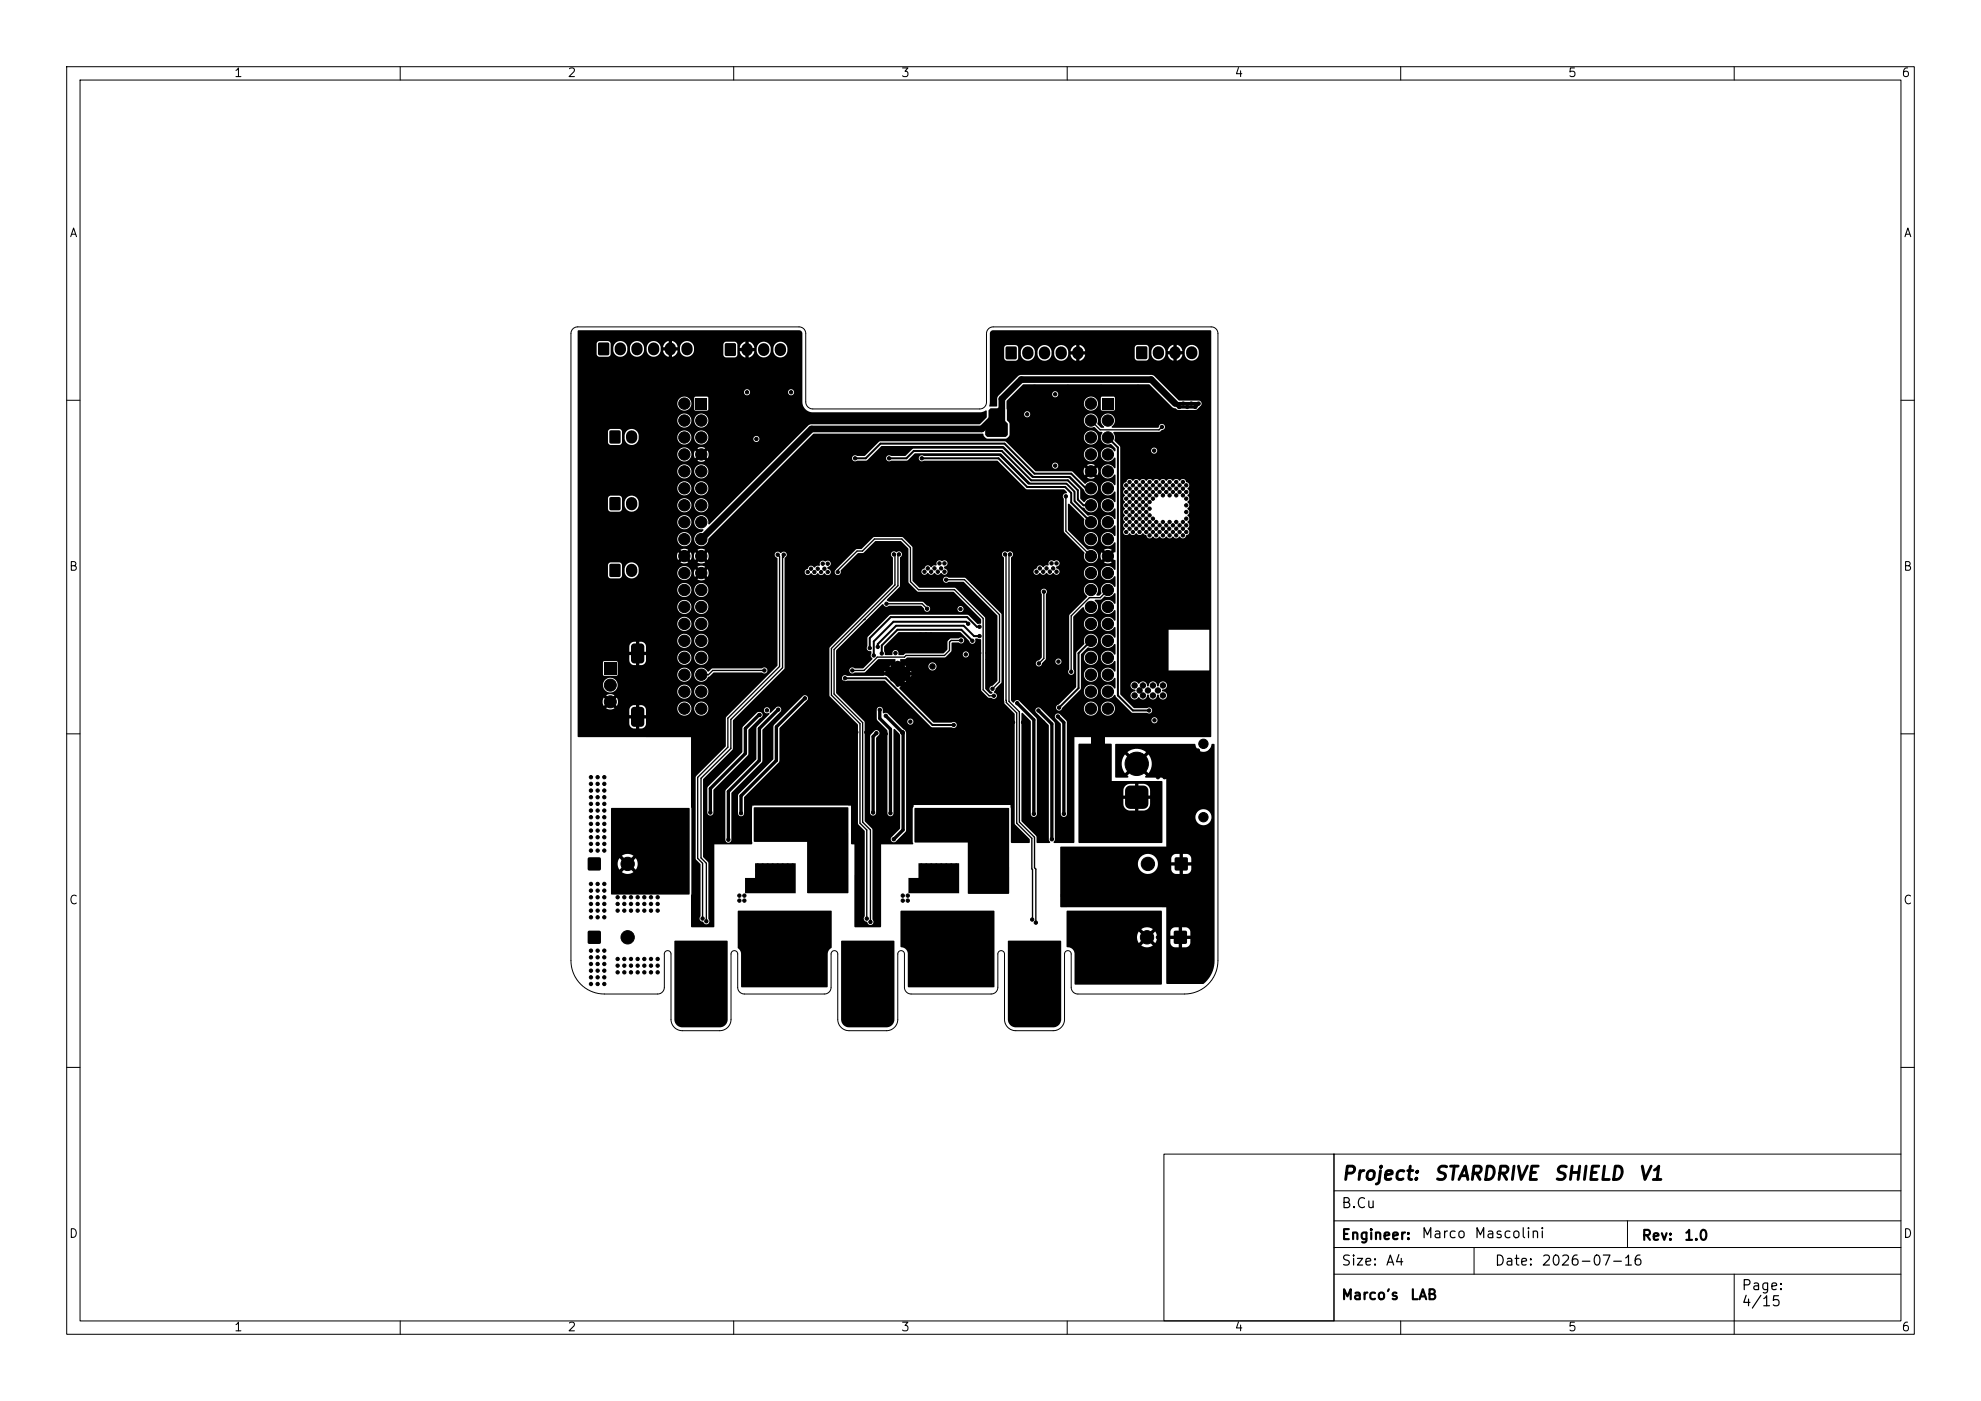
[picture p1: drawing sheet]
<svg xmlns="http://www.w3.org/2000/svg" width="297mm" height="210mm" viewBox="0 0 297 210" stroke-linecap="round" stroke-linejoin="round" font-family="sans-serif">
<defs><g id="words">
<g font-size="2">
<text x="201" y="177.4">Project:</text>
<text x="214.8" y="177.4">STARDRIVE</text>
<text x="232.8" y="177.4">SHIELD</text>
<text x="245.5" y="177.4">V1</text>
</g>
<g font-size="1.5">
<text x="201" y="181.5">B.Cu</text>
<text x="213" y="186">Marco</text>
<text x="220.9" y="186">Mascolini</text>
<text x="201" y="186.2">Engineer:</text>
<text x="201" y="190.1">Size:</text>
<text x="207.7" y="190.1">A4</text>
<text x="224" y="190.1">Date:</text>
<text x="231" y="190.1">2026-07-16</text>
<text x="246" y="186.3">Rev:</text>
<text x="252.4" y="186.3">1.0</text>
<text x="201" y="195.2">Marco's</text>
<text x="211.3" y="195.2">LAB</text>
<text x="261" y="193.8">Page:</text>
<text x="261" y="196.2">4/15</text>
</g>
<g font-size="1.3">
<text x="35" y="11.9">1</text>
<text x="85" y="11.9">2</text>
<text x="135" y="11.9">3</text>
<text x="185" y="11.9">4</text>
<text x="235" y="11.9">5</text>
<text x="285" y="11.9">6</text>
<text x="10.3" y="35.9">A</text>
<text x="285.4" y="35.9">A</text>
<text x="10.3" y="85.9">B</text>
<text x="285.3" y="85.9">B</text>
<text x="10.3" y="135.9">C</text>
<text x="285.3" y="135.9">C</text>
<text x="10.3" y="185.9">D</text>
<text x="285.3" y="185.9">D</text>
<text x="35" y="199.9">1</text>
<text x="85" y="199.9">2</text>
<text x="135" y="199.9">3</text>
<text x="185" y="199.9">4</text>
<text x="235" y="199.9">5</text>
<text x="285" y="199.9">6</text>
</g>
</g></defs>
<g fill="none" stroke="#000" stroke-width=".15">
<path d="M10 10h277v190h-277zM12 12h273v186h-273zM60 10v2M110 10v2M160 10v2M210 10v2M260 10v2M85.9 49.3l.3-.2 .4-.1h33.2a1 1 0 0 1 1 1v10.3a1.06 1.06 0 0 0 1.1 1h25a1.01 1.01 0 0 0 1-1v-10.4a1 1 0 0 1 1-.9h32.8a1 1 0 0 1 .9 1v94.4a5 5 0 0 1-5 4.6h-16.1a1 1 0 0 1-.9-1v-5a.5 .5 0 0 0-.5-.5 .5 .5 0 0 0-.5 .5v9.9a1.7 1.7 0 0 1-1.7 1.6h-5.7a1.7 1.7 0 0 1-1.6-1.7v-9.8a.5 .5 0 0 0-.5-.5 .5 .5 0 0 0-.5 .5v5.1a1 1 0 0 1-1 .9h-12.1a1 1 0 0 1-.9-1v-5a.5 .5 0 0 0-.5-.5 .5 .5 0 0 0-.5 .5v9.9a1.7 1.7 0 0 1-1.7 1.6h-5.7a1.7 1.7 0 0 1-1.6-1.7v-9.8a.5 .5 0 0 0-.5-.5 .5 .5 0 0 0-.5 .5v5.1a1 1 0 0 1-1 .9h-12.1a1 1 0 0 1-.9-1v-5a.5 .5 0 0 0-.5-.5 .5 .5 0 0 0-.5 .5v9.9a1.7 1.7 0 0 1-1.7 1.6h-5.7a1.7 1.7 0 0 1-1.6-1.7v-9.8a.5 .5 0 0 0-.5-.5 .5 .5 0 0 0-.5 .5v5.1a1 1 0 0 1-1 .9h-8.4a5 5 0 0 1-4.6-5v-94l.1-.3zM10 60h2M285 60h2M10 110h2M285 110h2"/>
<path d="M10 160h2M174.5 173h25.5v25h-25.5zM200 173v25M200 173h85M200 178.5h85M285 160h2M60 198v2M110 198v2M160 198v2M200 183h85M200 187h85M200 191h85"/>
<path d="M210 198v2M221 187v4M244 183v4M260 191v9"/>
</g>
<g fill="#000">
<path d="M89.7 51.4h1.6v1.8h-1.6zM108.7 51.5h1.6v1.8h-1.6zM86.6 49.5h33.3l.3 .2 .1 .3v10.2a1.56 1.56 0 0 0 1.6 1.6h25.1l.8-.3 .1 .1v.9l-1.1 1.1h-25.3l-.3 .2-14.8 14.8-.2-.1a1.06 1.06 0 0 0-1-1.2 1.06 1.06 0 0 0-1.1 1.1 1.06 1.06 0 0 0 1.3 .9l.1 .2-.3 .2a1.07 1.07 0 0 0-1.1 1.1 1.07 1.07 0 0 0 1.1 1.1 1.07 1.07 0 0 0 1-1.2l12.1-12.1h9.4a.49 .49 0 0 0 .3 .5 .49 .49 0 0 0 .5 0h1.3l.6-.5h2.4v.2a.49 .49 0 0 0 .8 .3h2.3l.6-.5h1.2v.2a.49 .49 0 0 0 .8 .3h11l4.4 4.2 5.6 .1 .5 .4a.24 .24 0 0 1-.4 .2 .51 .51 0 0 0-.1 .8v4.9l3.1 3.1a1.06 1.06 0 0 0 .5 1.5 1.06 1.06 0 0 0 1.4-.6 1.06 1.06 0 0 0-.8-1.4l-.7 .1-1.5-1.5h1v.2a1.06 1.06 0 0 0 1.8 .5 1.06 1.06 0 0 0-.4-1.8 1.06 1.06 0 0 0-1.4 1.1h-1l-1.4-1.4v-4h.2l2.2 2.3a1.35 1.35 0 0 0 .4 1.3 1.07 1.07 0 0 0 1.7-.8 1.07 1.07 0 0 0-1.5-1l-2.1-2.1-.1-1.4-1-1.1-5.7-.1-4.4-4.2-11.4-.1a.46 .46 0 0 0-.7 .3h-1.2l.7-.6h12.8l4.5 4.3 5.5 .1 1.2 1.2 .1 1.5 .9 .9 .3 .1a1.08 1.08 0 0 0 1.7 .5 1.08 1.08 0 0 0 0-1.7 1.08 1.08 0 0 0-1.6 .4l-.6-.6-.1-1.4-1.6-1.6-5.5-.1-4.6-4.4h-13.2l-1.3 1.1h-2.1l-.4-.1-.3 .2-.1 .2h-2.4l1.8-1.7h18.2l4.6 4.4 5.4 .1 2.1 2a1.06 1.06 0 0 0 1.5 .8 1.06 1.06 0 0 0 .4-1.6 1.06 1.06 0 0 0-1.7-.1h-.1l-1.9-1.8-5.5-.1h7.3l.1 .6 .4-.3 .3 .2-.3 .5a1.1 1.1 0 0 0 1.1 0l-.3-.3v-.2l.3-.2 .4 .3a1.12 1.12 0 0 0 0-1.1l-.3 .3h-.2l-.2-.3 .3-.4a1.1 1.1 0 0 0-1.1 0l.3 .5-.3 .2-.4-.3-.1 .5h-7.3l-.9-.9h3.4v.2a.45 .45 0 0 0 .7 .3 .45 .45 0 0 0 0-.8 .45 .45 0 0 0-.7 .3h-3.4l-1.5-1.5h9.7v.2a1.06 1.06 0 0 0 1.8 .5 1.06 1.06 0 0 0-.4-1.8 1.06 1.06 0 0 0-1.4 1.1h-9.7l-2.2-2.1h-18.6l-2.4 2.2-1.5-.1-.3 .2-.1 .2h-9.4l3.7-3.6h25.3h.1l.2 .4 .5 .4 14.4-.1a1.06 1.06 0 0 0 1.6 .8 1.06 1.06 0 0 0 0-1.8 1.06 1.06 0 0 0-1.6 .8v.2h-11.5l.3-.5 .1-1.6-.4-.6v-.8h2.5l.1 .1a.45 .45 0 0 0 .7 .1 .45 .45 0 0 0-.2-.7 .45 .45 0 0 0-.6 .5h-2.5l-.1-1.6h11.6a1.05 1.05 0 0 0 1.6 .8 1.05 1.05 0 0 0 0-1.8h.9v1.8l.2 .1 1.8 .1 .1-.2 .1-1.8-.2-.1-1.8-.1-.2 .2h-.9a1.05 1.05 0 0 0-1.1 0 1.05 1.05 0 0 0-.5 1h-11.6v-.6l1-1h5.8v.2a.45 .45 0 0 0 .7 .3 .45 .45 0 0 0 0-.8 .45 .45 0 0 0-.7 .3h-5.8l1.6-1.4h18.7l3.6 3.4 .7 .4 2.8 .1 .8-.7a.45 .45 0 0 0-.3-.8h-3.1l-3.7-3.6-.3-.2h-19.7l-.3 .2-3 3-.2 .3v1.2h-1.2l.1-8.8h2.1l.1 1.6 .1 .2 .2 .2h1.4l.3-.3 .1-.7h.3l.1 .2a1.06 1.06 0 0 0 1.1 .8 1.06 1.06 0 0 0 1-1h.3l.1 .2a1.06 1.06 0 0 0 1.1 .8 1.06 1.06 0 0 0 1-1h.3l.1 .2a1.06 1.06 0 0 0 1.1 .8 1.06 1.06 0 0 0 1-1l-.1-.5 1 .1v.4l-.6 .1 .2 .4 .3 .4 .3 .1 .1-.7h.4l.1 .7 .1-.1a1.1 1.1 0 0 0 .7-.8l-.6-.1v-.4l.6-.1-.2-.5h7.6v1.6l.3 .3h1.5l.3-.2v-.7h.4l.1 .2a1.06 1.06 0 0 0 1.1 .8 1.06 1.06 0 0 0 .9-1v-.5l1 .1v.4h-.6a1.1 1.1 0 0 0 .8 1v-.6l.2-.2 .3 .1v.7a1.1 1.1 0 0 0 .9-1h-.6h.9a1.06 1.06 0 0 0 1.1 1 1.06 1.06 0 0 0 1-1 1.14 1.14 0 0 0-.5-1.3 1.09 1.09 0 0 0-1.2 .1 1.09 1.09 0 0 0-.4 1.2h-1l.1-.4 .6-.1-.1-.1a1.1 1.1 0 0 0-.8-.8v.6l-.1 .1h-.3l-.1-.7a1.1 1.1 0 0 0-.8 .9h-.4v-.2a1.06 1.06 0 0 0-1.1-.7 1.06 1.06 0 0 0-1 .9v.5h-.4v-1l-.1-.3-.3-.1h-1.3l-.2 .1-.2 .3h-7.6l-.6-.4v.6l-.2 .1h-.3l-.1-.7a1.1 1.1 0 0 0-.8 .9h-.4v-.1a1.06 1.06 0 0 0-1.1-.8 1.06 1.06 0 0 0-1 1v.4h-.3l-.1-.6a1.05 1.05 0 0 0-1.1-.8 1.05 1.05 0 0 0-1 1v.4h-.3l-.1-.6a1.05 1.05 0 0 0-1.1-.8 1.05 1.05 0 0 0-1 1v.4h-.3l-.1-1-.1-.2-.2-.2h-1.4l-.2 .2-.2 .2h-2.1v-2.1l.1-.3 .4-.2h32.6l.1 .1v60.8l-.1 .1h-20.4v15.8l-.2 .1h-2.9a.25 .25 0 0 1 .1-.5l.1-17.4-.1-.3-.9-.9h.9l.1 .4 .8 .8v13.6a.45 .45 0 0 0 .5 .4 .45 .45 0 0 0 .5-.4v-13.9l-.3-.3h12.9a.45 .45 0 0 0 .6 .5 .45 .45 0 0 0 .2-.7 .45 .45 0 0 0-.7 .1l-.1 .1h-12.9l-1-.9h-.4l-.2 .3h-.9l-1.2-1.2a.45 .45 0 0 0-.6 .1 .45 .45 0 0 0-.1 .6l1.9 2v17.1l.2 .3v.2l-2-.1-.1-1-2.2-2.3v-16l.1-.1 1.3 1.2 .1 14.1a.45 .45 0 0 0 .5 .3 .45 .45 0 0 0 .4-.4v-14.3l-.1-.2-1.7-1.6h4.6a.45 .45 0 0 0 .3 .5 .45 .45 0 0 0 .6-.2h3.3v.2a1.06 1.06 0 0 0 1.2 .8 1.06 1.06 0 0 0 .9-1h.4l.1 .2a1.06 1.06 0 0 0 1.7 .5 1.06 1.06 0 0 0-.3-1.8 1.06 1.06 0 0 0-1.5 1.1h-.4v-.2a1.06 1.06 0 0 0-1.1-.9 1.06 1.06 0 0 0-1 1.1h-3.3l.1-.2 2.3-2.3h.9a1.05 1.05 0 0 0 1.6 .8 1.05 1.05 0 0 0 0-1.8 1.05 1.05 0 0 0-1.6 .8v.2h-.9l.5-.6v-2h.4a1.06 1.06 0 0 0 1.6 .8 1.06 1.06 0 0 0 0-1.8 1.06 1.06 0 0 0-1.6 .8v.2h-.4v-2.5h.4a1.06 1.06 0 0 0 1.6 .8 1.06 1.06 0 0 0 0-1.8 1.06 1.06 0 0 0-1.6 .8v.2h-.4v-.6l1-1a1.06 1.06 0 0 0 1.5-.7 1.06 1.06 0 0 0-1-1.3 1.06 1.06 0 0 0-1.1 1.3v.2l-1.2 1.3v5.1l-2.5 2.6-.4 .2-.1 .2h-4.6l-.9-1a.46 .46 0 0 0-.7 .2l-.2 .1-.3-.3v-4.4h8.5a.47 .47 0 0 0 .7 .5 .47 .47 0 0 0 .1-.8v-6.7h1.6a1.06 1.06 0 0 0 1.6 .8 1.06 1.06 0 0 0 0-1.8 1.06 1.06 0 0 0-1.6 .8v.2h-1.6v-1.2l1.4-1.4 .2 .1a1.06 1.06 0 0 0 1.6 .8 1.06 1.06 0 0 0 0-1.8l.1-.2h.9l.5-.5a1.31 1.31 0 0 0 1.5-.5l.1 .1v1.4l-.1 .1a1.07 1.07 0 0 0-1.7-.3 1.07 1.07 0 0 0 0 1.6 1.07 1.07 0 0 0 1.7-.3l.1 .1v1.3a.14 .14 0 0 1-.1 .2 .14 .14 0 0 1-.1-.2 1.06 1.06 0 0 0-1.6-.1 1.06 1.06 0 0 0 .1 1.6 1.06 1.06 0 0 0 1.6-.4l.1 .1v1.4a.14 .14 0 0 1-.1 .1 .14 .14 0 0 1-.1-.1 1.06 1.06 0 0 0-1.6-.2 1.06 1.06 0 0 0 .1 1.7 1.06 1.06 0 0 0 1.6-.5l.1 .1v1.4l-.1 .1a1.1 1.1 0 0 0-1.4-.4 1.1 1.1 0 0 0-.6 1.3 1.07 1.07 0 0 0 1 .7 1.07 1.07 0 0 0 1-.6l.1 .1v1.3l-.1 .2a1.1 1.1 0 0 0-1.4-.5 1.1 1.1 0 0 0-.5 1.4 1.08 1.08 0 0 0 1.9 0l.1 .1v1.4a.13 .13 0 0 1-.1 .1 .13 .13 0 0 1-.1-.1 1.05 1.05 0 0 0-1.6-.1 1.05 1.05 0 0 0 .1 1.6 1.05 1.05 0 0 0 1.6-.4h.1l.1 .3 2.4 2.3 2.3 .1a.47 .47 0 0 0 .6-.1 .47 .47 0 0 0 0-.7 .47 .47 0 0 0-.7 0h-1.9l-2-2v-1.4h1.5a.68 .68 0 0 0 .7 .7v.2a.63 .63 0 0 0-.7 .5 .63 .63 0 0 0 .4 .7 .63 .63 0 0 0 .8-.3h.1a.63 .63 0 0 0 .8 .3 .63 .63 0 0 0 .4-.7l.2 .1a.63 .63 0 0 0 .7 .7 .63 .63 0 0 0 .6-.8h.2a.75 .75 0 0 0 1 .6 .65 .65 0 0 0 .2-.7 .65 .65 0 0 0-.7-.4v-.2a.63 .63 0 0 0 .7-.6 .63 .63 0 0 0-.6-.7 .63 .63 0 0 0-.6 .8h-.2a.8 .8 0 0 0-.7-.8 .74 .74 0 0 0-.6 .8h-.2a.8 .8 0 0 0-.7-.8l-.6 .4a.63 .63 0 0 0-.7-.3 .63 .63 0 0 0-.5 .5h-1.5v-2.2h13.3v-6.1h-6.1v6.1h-7.2v-27.8h.4v.2l.3 .3a.6 .6 0 0 0 0 1 .6 .6 0 0 0 0 1 .61 .61 0 0 0 0 1 .6 .6 0 0 0 0 1 .6 .6 0 0 0 0 1 .6 .6 0 0 0 0 1 .49 .49 0 0 0-.2 .7 .49 .49 0 0 0 .6 .2l.3-.2a.52 .52 0 0 0 .9 0 .6 .6 0 0 0 1 0l.6 .4a.5 .5 0 0 0 .4 .4 .5 .5 0 0 0 .5-.3 .6 .6 0 0 0 1 0 .6 .6 0 0 0 1 0 .6 .6 0 0 0 1 0 .6 .6 0 0 0 1 0 .58 .58 0 0 0 .6 .3 .58 .58 0 0 0 .5-.5 .49 .49 0 0 0 .4-.4 .49 .49 0 0 0-.3-.5 .6 .6 0 0 0 0-1 .6 .6 0 0 0 0-1 .6 .6 0 0 0 0-1 .6 .6 0 0 0 0-1 .6 .6 0 0 0 0-1 .6 .6 0 0 0 0-1 .54 .54 0 0 0 .3-.6 .54 .54 0 0 0-.4-.4 .53 .53 0 0 0-.4-.5 .53 .53 0 0 0-.6 .2v.1a.58 .58 0 0 0-1 0 .58 .58 0 0 0-1 0 .58 .58 0 0 0-1 0 .58 .58 0 0 0-1 0 .58 .58 0 0 0-1 0 .58 .58 0 0 0-1 0 .58 .58 0 0 0-1 0 .58 .58 0 0 0-.6-.3 .58 .58 0 0 0-.5 .5l-.2 .1-.2 .3h-.4v-5.2h4.6v.1a.45 .45 0 0 0 .7 .3 .45 .45 0 0 0 0-.7 .45 .45 0 0 0-.7 .3h-4.6l-.1-.6-.8-.8v-.2a1.28 1.28 0 0 0-.2-1l.1-.2h6.8l.3-.2a.48 .48 0 0 0 .6-.5 .48 .48 0 0 0-.6-.5 .48 .48 0 0 0-.4 .6h-6.9l-.1-.1a1.07 1.07 0 0 0 .3-1.6 1.07 1.07 0 0 0-1.7-.1 1.07 1.07 0 0 0 .2 1.7v.1h-.4l-.6-.5a1.07 1.07 0 0 0-.5-1.6 1.07 1.07 0 0 0-1.4 .7 1.07 1.07 0 0 0 .9 1.4l.6-.1 .7 .7h.4l.1 .2a1.1 1.1 0 0 0 0 1.3 1.1 1.1 0 0 0 1.3 .4l.6 .6v.4l-.1 .1a1.08 1.08 0 0 0-1.6-.5 1.08 1.08 0 0 0-.1 1.7 1.08 1.08 0 0 0 1.7-.3l.1 .1v1.4l-.1 .1a1.12 1.12 0 0 0-1.2-.5 1.12 1.12 0 0 0-.9 1.1 1.08 1.08 0 0 0 .9 .9 1.08 1.08 0 0 0 1.2-.6l.1 .1v1.4l-.1 .1a1.11 1.11 0 0 0-1.3-.4 1.11 1.11 0 0 0-.7 1.2 1.08 1.08 0 0 0 .9 .8 1.08 1.08 0 0 0 1.1-.6l.1 .1v1.3l-.1 .2a1.07 1.07 0 0 0-1.7-.4 1.07 1.07 0 0 0 .1 1.7 1.07 1.07 0 0 0 1.6-.4l.1 .1v1.4a.13 .13 0 0 1-.1 .1 .13 .13 0 0 1-.1-.1 1.06 1.06 0 0 0-1.6-.1 1.06 1.06 0 0 0 .1 1.6 1.06 1.06 0 0 0 1.6-.4l.1 .1v1.3l-.1 .2a1.12 1.12 0 0 0-1.2-.6 1.12 1.12 0 0 0-.9 1.1 1.08 1.08 0 0 0 .9 1 1.08 1.08 0 0 0 1.2-.6l.1 .1v1.3l-.6 .4-.3-.3 .4-.4a1.1 1.1 0 0 0-1.2 0l.3 .4v.1l-.2 .2-.4-.3a1.11 1.11 0 0 0 0 1.1l.3-.3h.2l.2 .3-.4 .4a1.1 1.1 0 0 0 1.2 0l-.4-.4 .3-.3 .4 .3 .2 .1v1.3l-.1 .1a1.12 1.12 0 0 0-1.2-.5 1.12 1.12 0 0 0-.9 1.1 1.08 1.08 0 0 0 .9 .9 1.08 1.08 0 0 0 1.2-.5l.1 .1v1.3l-.1 .2a1.11 1.11 0 0 0-1.3-.5 1.11 1.11 0 0 0-.7 1.2v.3l-.3 .3h-.3l-.1-.2a1.07 1.07 0 0 0-.3-1.5 1.07 1.07 0 0 0-1.5 .3 1.07 1.07 0 0 0 .4 1.5l-2.7 2.9v8l-.2 .3h-8.5v-1.2h3.7v.1a.48 .48 0 0 0 .5 .4 .48 .48 0 0 0 .4-.5l.3-.3h1.7a.45 .45 0 0 0 .6 .5 .45 .45 0 0 0 .2-.7 .45 .45 0 0 0-.7 .1l-.1 .1h-1.7l.3-.4v-9.6a.47 .47 0 0 0 0-.7 .47 .47 0 0 0-.7 0 .47 .47 0 0 0 .1 .7v9.5l-.4 .4-.3 .1-.2 .3h-3.7v-13.8h3.3v.2a.49 .49 0 0 0 .5 .3 .49 .49 0 0 0 .5-.2 .6 .6 0 0 0 1 0 .6 .6 0 0 0 1 0h.1a.45 .45 0 0 0 .7 .1h3.8v.2a1.05 1.05 0 0 0 1.8 .5 1.05 1.05 0 0 0-.4-1.8 1.05 1.05 0 0 0-1.4 1.1h-3.7a.65 .65 0 0 0-.4-.9v-.1a.49 .49 0 0 0 .4-.7 .49 .49 0 0 0-.8-.2 .51 .51 0 0 0-.6 0 .51 .51 0 0 0-.2 .6l-.5 .1-.3 .2a.55 .55 0 0 0-.6-.2 .55 .55 0 0 0-.5 .4l-.2 .1-.2 .3h-3.3v-2a.5 .5 0 0 0 .2-.6 .5 .5 0 0 0-.6-.3l-.1 .1a.51 .51 0 0 0-.6-.1 .51 .51 0 0 0-.2 .7l.2 .2v21.4l.1 .5 1.5 1.6v16.3l2.3 2.3v.6h-2.8l-.1-5.6h-14.5l-.2 .5 .1 5.3-4.8 .1v12.3l-.1 .1h-3.8l-.1-.1v-12.3h-.4l-.1-.2v-5.6h-14.8l-.1 5.7-5.6 .1v12.3l-.1 .1h-3.3l-.1-.1v-22.4h.7v12.2l.7 .9v7.7a.53 .53 0 0 0-.1 .6 .53 .53 0 0 0 .5 .3 .48 .48 0 0 0 .8 .3 .48 .48 0 0 0 0-.8v-8.3l-.8-1v-10.3h.6l.1 3.9a.45 .45 0 0 0 .5 .3 .45 .45 0 0 0 .4-.4v-3.3h1.7l.1 7.4a.45 .45 0 0 0 .5 .3 .45 .45 0 0 0 .4-.4v-6.7h.9l.1 2.9a.45 .45 0 0 0 .5 .3 .45 .45 0 0 0 .4-.4v-2.6l5.2-5.2 .1-5.1 4.2-4.3a.46 .46 0 0 0-.1-.5 .46 .46 0 0 0-.6 0l-4.4 4.5-.1 5.1-5.2 5.1-.1 .2h-.9v-.4l4.5-4.5 .1-.2v-4.7l2.7-2.8a.45 .45 0 0 0 0-.5 .45 .45 0 0 0-.6-.1l-.8 .8h-.2a.46 .46 0 0 0-.3-.8 .46 .46 0 0 0-.6 .6 .46 .46 0 0 0 .8 .3h.1l-.1 .2-1.9 1.9v4.9l-4.6 4.5-.1 .2h-1.7v-.3l5.1-5.1 .1-.2v-3.6l1.7-1.8a.48 .48 0 0 0 .4-.6 .48 .48 0 0 0-.6-.3l-2.4 2.3v3.8l-5.2 5.1-.1 .2h-.6v-1.4l4.5-4.4v-4.4l7.7-7.6v-3.1h6.7l.1 7.1 4.2 4.4v14.7l1 1.2v12.7a.63 .63 0 0 0 .4 1 .47 .47 0 0 0 .8 .3 .47 .47 0 0 0 0-.8v-13.4l-1.2-1.4v-12.7h.8l.1 11.7a.45 .45 0 0 0 .5 .3 .45 .45 0 0 0 .4-.4v-11.2l.4-.5a.45 .45 0 0 0-.1-.6 .45 .45 0 0 0-.6-.1l-.7 .8h-.8v-2.1l-1.8-1.9h3.6l.1 1.6 1.5 1.6 .1 12.6a.45 .45 0 0 0 .5 .3 .45 .45 0 0 0 .4-.4v-12.6l.1-.1 .7 .6 .1 .3v13.9l-1.3 1.5a.45 .45 0 0 0 .1 .6 .45 .45 0 0 0 .6 0l1.5-1.5 .1-.2v-14.7l-.2-.3-1.5-1.4h1.8a.45 .45 0 0 0 .6 .5 .45 .45 0 0 0 .2-.7 .45 .45 0 0 0-.7 .1l-.1 .1h-1.8l-1.1-1.2-.2-.1-.5 .1v-.6a.45 .45 0 0 0-.5-.4 .45 .45 0 0 0-.5 .4h-3.6l-2.4-2.4v-2.3h.8v.1a.49 .49 0 0 0 .8 .3h5.6l7 7h3a.48 .48 0 0 0 .7 0 .48 .48 0 0 0 0-.7 .48 .48 0 0 0-.7 0h-2.7l-5-5.1v-.1l.1-.2h-.3v-.2a.13 .13 0 0 0 0-.2 .13 .13 0 0 0-.2 .1l-.1-.1-.1-.3h.6v.2h.1l.2-.2h.5l.1-.1h-.1v.1h-.5v-.1l-.3 .1h-.6l-.1-.1-.3-.1v-.2h1.4l.1 .1 .1-.1-.1-.1-.1 .1-1.6-.1h-.2v-.3h.5v.2l.3-.2h.6l.3 .2v-.2h.5v.2h.1l.2-.2h.5l.2-.2h-.2v.2h-.5v-.2l-.3 .2h-.5l-.3-.2v.2h-.6v-.2l-.3 .2h-.5l-.1-.2h-.3l-.1-.1 .1-.1h1.4l.1 .1 .1-.1h1.4l.1 .1 .1-.1-.1-.1-.1 .1h-1.4l-.1-.1-1.5 .1-.1-.1-.2 .3-.4 .1h-5.4l-.2-.1a.46 .46 0 0 0-.6 .4h-.8v-4.1l7-6.9a.64 .64 0 0 0 .9 .2h4.8l.4 .5a.45 .45 0 0 0 .5 .4 .45 .45 0 0 0 .5-.5h4v.2a.45 .45 0 0 0 .7 .3 .45 .45 0 0 0 0-.8 .45 .45 0 0 0-.7 .3h-4l-.2-.3-.4-.1-.6-.6h-5l-.3-.1v-.2l1.9-2v-4.3a.5 .5 0 0 0 .3-.6 .5 .5 0 0 0-.6-.3l-.1 .1a.51 .51 0 0 0-.7-.1 .51 .51 0 0 0-.1 .7l.2 .2-.1 4-9.5 9.6h-6.7v-11.5h3a.49 .49 0 0 0 .4 .5 .49 .49 0 0 0 .6-.3 .6 .6 0 0 0 1 0 .6 .6 0 0 0 1 0 .52 .52 0 0 0 .5 .3 .52 .52 0 0 0 .5-.5h.5v.1a.48 .48 0 0 0 .7 .4 .48 .48 0 0 0 .2-.7l2.6-2.6 .9-.1 1.7-1.7h3.9l1.1 1.2v5l1.3 1.3 5.5 .1 4.1 4.2v.6h-.5l-1.6-1.4h-11.5l-3.4 3.3-.1 1.4a.5 .5 0 0 0 0 .6 .5 .5 0 0 0 .6 .2v.3a.57 .57 0 0 0 .2 .8l-1.4 1.5h-1.2a.48 .48 0 0 0-.7-.1 .48 .48 0 0 0 0 .7 .48 .48 0 0 0 .7 0h5.2l.1-.2h.5l.3 .2v-.2h.6v.2l.3-.2h.5l.1 .2h.9l-.2-.2v.2h-.5l-.2-.4h-.1v.2h-.5v-.2l-.3 .2h-.6l-.3-.2v.2h-.5v-.2h-.1l-.2 .4h-.5v-.2l-.2 .2h-2.8l.6-.6h3.4l.1 .1 .1-.1h1.4l.1 .1 .1-.1-.1-.1-.1 .1h-1.4l-.1-.1-.1 .1h-3.4l.2-.3h3.7l.1-.1h.6l.1 .1h.8v-.1h3.4a.61 .61 0 0 0 .8 .7 .61 .61 0 0 0 .2-1 .61 .61 0 0 0-1 .3h-3.5v.1h-.5l-.2-.3h-.1v.2h-.6v-.2h-.1l-.1 .3h-.6v-.1l-.1 .1h-2.9l1.2-1.1h2.5l.1 .1-.1 .2h.3v.3l.1 .1 .1-.4h.3l-.1-.2 .1-.1h.6l.4-.2h5.6l.6-.6h2.1a.45 .45 0 0 0 .6 .5 .45 .45 0 0 0 .2-.7 .45 .45 0 0 0-.7 .1l-.1 .1h-2.1l.4-.4 .1-1.3h1a.48 .48 0 0 0 .7 .1 .48 .48 0 0 0 0-.7 .48 .48 0 0 0-.7 0h-1.1l-.5 .4-.1 1.3-.5 .5h-5.7l-.4 .3h-.6l-.1-.1a.48 .48 0 0 0-.5-.6 .48 .48 0 0 0-.4 .6l-1.1 .1-.1-1.3 2.2-2.1h9.1l1.4 1.3a.48 .48 0 0 0 .6 .4 .48 .48 0 0 0 .3-.7l.3-.1 .5 .1 .1 .1v7.6l1 1 .5 .1a.48 .48 0 0 0 .8-.1 .48 .48 0 0 0-.4-.7l.3-.6 .9-1-.1-10.2-5.3-5.3-2.5-.1a.48 .48 0 0 0-.7-.1 .48 .48 0 0 0-.1 .7 .48 .48 0 0 0 .7 0h2.3l5 5.1v9.7l-.7 .8a.5 .5 0 0 0-.5 .4 .5 .5 0 0 0 .5 .6l-.1 .2h-.3l-.7-.8-.1-10.7-4.4-4.4h-5.4l-1-1v-1.5h1.3a.49 .49 0 0 0 .4 .5 .49 .49 0 0 0 .6-.2 .6 .6 0 0 0 1 0 .6 .6 0 0 0 1 0 .51 .51 0 0 0 .6 .2 .51 .51 0 0 0 .3-.6l-.4-.3-.1-.2 .2-.1a.47 .47 0 0 0 .3-.7 .47 .47 0 0 0-.8-.1 .51 .51 0 0 0-.6 0 .51 .51 0 0 0-.2 .6l-.5 .1-.3 .2a.52 .52 0 0 0-.6-.2 .52 .52 0 0 0-.4 .4l-.3 .1-.2 .3h-1.3v-3.6l-1.6-1.5h-4.2l-1.8 1.8-.9 .1-2.9 2.9-.3 .4h-.5l-.2-.3-.3-.2-.1-.1 .2-.1a.47 .47 0 0 0 .3-.7 .47 .47 0 0 0-.8-.1 .51 .51 0 0 0-.6-.1 .51 .51 0 0 0-.2 .7h-.5l-.3 .3a.58 .58 0 0 0-.6-.3 .58 .58 0 0 0-.5 .5l-.2 .1-.2 .3h-3v-2a.53 .53 0 0 0 .3-.6 .53 .53 0 0 0-.5-.4 .49 .49 0 0 1-.7 0 .48 .48 0 0 0-.5 .4 .48 .48 0 0 0 .4 .6v16l-7.7 7.8-.1 4.4-4.5 4.6h-.7v-6h-16.9l-.1-.1v-4h7.8v.8h.5l.2 .1-.1 .4h-.6v.8a.79 .79 0 0 0 1 .7v-.8h.4v.8l.6-.1 .4-.3v-1.1h-.6l-.1-.4 .2-.1h.5v-.9h4.7a1.06 1.06 0 0 0 1.1 1 1.06 1.06 0 0 0 1.1-1h.4v.2a1.06 1.06 0 0 0 1.8 .5 1.06 1.06 0 0 0-.4-1.8 1.06 1.06 0 0 0-1.4 1.1h-.4v-.2a1.06 1.06 0 0 0-1.2-.9 1.06 1.06 0 0 0-1 1.1h-4.7a.8 .8 0 0 0-1-.6v.7l-.1 .2-.3-.1v-.8a.79 .79 0 0 0-1 .7h-7.8v-1.3h3.8l.1 .7 .5-.4 .3 .3-.4 .5a1.14 1.14 0 0 0 1.2 0l-.3-.4v-.2l.2-.2 .5 .4a1.16 1.16 0 0 0 0-1.2l-.4 .3h-.2l-.2-.2 .4-.5a1.15 1.15 0 0 0-1.2 0l.4 .5-.3 .3-.5-.4-.1 .5h-3.8v-2.5h3.8v.2a1.11 1.11 0 0 0 1.3 1h9.8l.1 .2a1.06 1.06 0 0 0 1.1 .7 1.06 1.06 0 0 0 1-.9h.4v.2a1.06 1.06 0 0 0 1.8 .5 1.06 1.06 0 0 0-.4-1.8 1.06 1.06 0 0 0-1.4 1.1h-.4v-.2a1.06 1.06 0 0 0-1.2-1 1.06 1.06 0 0 0-1 1.2h-9.7a1.1 1.1 0 0 0 .4-1.9 1.1 1.1 0 0 0-1.8 .7h-3.8v-3.3h3.8v1.8l.2 .2 10.9-.1a1.06 1.06 0 0 0 1.1 1 1.06 1.06 0 0 0 1.1-1h.4v.2a1.1 1.1 0 0 0 1.1 .8 1.1 1.1 0 0 0 1-.8l.8-.6h7.2a.47 .47 0 0 0 .7 0 .47 .47 0 0 0 0-.7 .47 .47 0 0 0-.7 .1h-7.4l-.6 .5h-.1a1.07 1.07 0 0 0-1.2-.6 1.07 1.07 0 0 0-.8 1.1h-.4v-.2a1.06 1.06 0 0 0-1.2-.9 1.06 1.06 0 0 0-1 1.1h-9l.1-1.9-.1-.2h-1.9l-.2 .2h-3.8v-2.4h7.8v.8h.5l.2 .1-.1 .4h-.6v.9a.8 .8 0 0 0 1 .6v-.7l.1-.2 .3 .1v.8h.3a.79 .79 0 0 0 .7-1h4.7l.1 .2a1.06 1.06 0 0 0 1.1 .8 1.06 1.06 0 0 0 1-1h.4v.2a1.06 1.06 0 0 0 1.8 .5 1.06 1.06 0 0 0-.4-1.8 1.06 1.06 0 0 0-1.4 1.1h-.4v-.2a1.06 1.06 0 0 0-1.2-.9 1.06 1.06 0 0 0-1 1.1h-4.7v-.5h-.5l-.2-.1 .1-.4h.6v-.8a.79 .79 0 0 0-1-.7v.7l-.1 .2-.3-.1v-.8a.79 .79 0 0 0-1 .7h-7.8v-.7h14.9l.1 .2a1.06 1.06 0 0 0 1.1 .7 1.06 1.06 0 0 0 1-.9h.4v.2a1.06 1.06 0 0 0 1.8 .4 1.06 1.06 0 0 0-.4-1.7 1.06 1.06 0 0 0-1.4 1.1h-.4v-.2a1.06 1.06 0 0 0-1.2-1 1.06 1.06 0 0 0-1 1.2h-14.9v-2.6h14.9l.1 .2a1.06 1.06 0 0 0 1.1 .8 1.06 1.06 0 0 0 1-1h.4v.2a1.06 1.06 0 0 0 1.8 .5 1.06 1.06 0 0 0-.4-1.8 1.06 1.06 0 0 0-1.4 1.1h-.4v-.2a1.06 1.06 0 0 0-1.2-.9 1.06 1.06 0 0 0-1 1.1h-14.9v-2.5h14.9l.1 .2a1.06 1.06 0 0 0 1.1 .7 1.06 1.06 0 0 0 1-.9h.4v.2a1.06 1.06 0 0 0 1.8 .5 1.06 1.06 0 0 0-.4-1.8 1.06 1.06 0 0 0-1.4 1.1h-.4v-.2a1.06 1.06 0 0 0-1.2-1 1.06 1.06 0 0 0-1 1.2h-14.9v-2.6h14.9l.1 .2a1.06 1.06 0 0 0 1.1 .8 1.06 1.06 0 0 0 1-1h.4v.2a1.06 1.06 0 0 0 1.8 .5 1.06 1.06 0 0 0-.4-1.8 1.06 1.06 0 0 0-1.4 1.1h-.4v-.2a1.06 1.06 0 0 0-1.2-.9 1.06 1.06 0 0 0-1 1.1h-14.9v-3.8h4.5l.1 1.6 .1 .3 .2 .1h1.5l.2-.4 .1-.5h.3a1.05 1.05 0 0 0 1 .9 1.05 1.05 0 0 0 1.1-.7h5.8l.1 .2a1.05 1.05 0 0 0 1.2 .7 1.05 1.05 0 0 0 .9-1.1h.3l.2 .7 .4-.4 .3 .3-.3 .4a1.1 1.1 0 0 0 1.1 0l-.3-.3v-.2l.3-.2 .4 .4a1.1 1.1 0 0 0 0-1.2l-.4 .3h-.1l-.2-.2 .3-.4a1.1 1.1 0 0 0-1.1 0l.3 .4-.2 .3-.5-.4-.2 .5h-.3a1.05 1.05 0 0 0-1.2-1 1.05 1.05 0 0 0-1 1.2h-5.8l.1-.2a1.18 1.18 0 0 0-.5-1.3 1.05 1.05 0 0 0-1.7 .7v.6h-.3l-.1-1.1-.1-.3-.2-.1h-1.4l-.2 .1-.2 .3h-4.5v-1.4h14.9l.2 .6 .4-.3 .3 .2-.4 .5a1.1 1.1 0 0 0 1.2 0l-.3-.3v-.2l.2-.2 .4 .3 .2-.6h.3l.2 .6 .4-.3 .3 .2-.3 .5a1.1 1.1 0 0 0 1.1 0l-.3-.3v-.2l.3-.2 .4 .3a1.1 1.1 0 0 0 0-1.1l-.4 .3h-.1l-.2-.3 .3-.4a1.1 1.1 0 0 0-1.1 0l.3 .4v.1l-.3 .2-.4-.3-.2 .5h-.3l-.2-.5-.4 .3-.3-.2 .4-.5a1.1 1.1 0 0 0-1.2 0l.4 .5-.3 .2-.4-.3-.2 .5h-14.9v-2.4h14.9a1.06 1.06 0 0 0 1.7 .8 1.06 1.06 0 0 0 0-1.8 1.06 1.06 0 0 0-1.7 .8v.2h-14.9v-2.5h14.9a1.06 1.06 0 0 0 1.7 .8 1.06 1.06 0 0 0 0-1.8 1.06 1.06 0 0 0-1.7 .8v.2h-14.9v-3.7h4.5l.1 1.6 .1 .3 .2 .1h1.5l.2-.4 .1-.5h.3a1.05 1.05 0 0 0 1.1 .9 1.05 1.05 0 0 0 1-.9h5.8l.1 .2a1.06 1.06 0 0 0 1.1 .8 1.06 1.06 0 0 0 1-1h.4v.2a1.06 1.06 0 0 0 1.8 .5 1.06 1.06 0 0 0-.4-1.7 1.06 1.06 0 0 0-1.4 1h-.4v-.2a1.06 1.06 0 0 0-1.2-.9 1.06 1.06 0 0 0-1 1.1h-5.8h.1a1.18 1.18 0 0 0-.6-1.4 1.05 1.05 0 0 0-1.6 .8v.6h-.3l-.1-1.1-.1-.3-.2-.1h-1.4l-.2 .1-.2 .3h-4.5v-1.4h14.9l.1 .2a1.06 1.06 0 0 0 1.1 .8 1.06 1.06 0 0 0 1-1h.4v.2a1.06 1.06 0 0 0 1.8 .5 1.06 1.06 0 0 0-.4-1.8 1.06 1.06 0 0 0-1.4 1.1h-.4v-.2a1.06 1.06 0 0 0-1.2-.9 1.06 1.06 0 0 0-1 1.1h-14.9v-2.5h14.9l.1 .2a1.06 1.06 0 0 0 1.1 .7 1.06 1.06 0 0 0 1-.9h.4v.2a1.06 1.06 0 0 0 1.8 .4 1.06 1.06 0 0 0-.4-1.7 1.06 1.06 0 0 0-1.4 1.1h-.4v-.2a1.06 1.06 0 0 0-1.2-1 1.06 1.06 0 0 0-1 1.2h-14.9v-2.6h14.9l.1 .2a1.05 1.05 0 0 0 1.2 .8 1.05 1.05 0 0 0 .9-1.2h.3l.2 .7 .4-.4 .3 .3-.3 .5a1.1 1.1 0 0 0 1.1 0l-.3-.4v-.2l.3-.2 .4 .4a1.1 1.1 0 0 0 0-1.2l-.4 .4h-.1l-.2-.3 .3-.4a1.1 1.1 0 0 0-1.1 0l.3 .4-.2 .3-.5-.4-.2 .5h-.3a1.05 1.05 0 0 0-1.2-.9 1.05 1.05 0 0 0-1 1.1h-14.9v-3.5h4.5l.1 1.6 .1 .3 .2 .1h1.5l.2-.4 .1-.5h.3l.1 .1a1.05 1.05 0 0 0 1.1 .8 1.05 1.05 0 0 0 1-1h5.7l.1 .2a1.06 1.06 0 0 0 1.1 .7 1.06 1.06 0 0 0 1-.9h.4v.2a1.05 1.05 0 0 0 1.1 .7 1.05 1.05 0 0 0 1-.9h6.7v.2a.45 .45 0 0 0 .7 .3 .45 .45 0 0 0 0-.8 .45 .45 0 0 0-.7 .3h-6.7a1.05 1.05 0 0 0-1.1-1.2 1.05 1.05 0 0 0-1 1.2h-.4v-.2a1.06 1.06 0 0 0-1.2-1 1.06 1.06 0 0 0-1 1.2h-5.7v-.5a1.06 1.06 0 0 0-1.1-.9 1.06 1.06 0 0 0-1.1 .9v.6h-.3l-.1-1.1-.1-.3-.2-.1h-1.4l-.2 .1-.2 .3h-4.5v-1.6h14.9a1.06 1.06 0 0 0 1.1 1 1.06 1.06 0 0 0 1.1-1h.4v.2a1.06 1.06 0 0 0 1.8 .5 1.06 1.06 0 0 0-.4-1.8 1.06 1.06 0 0 0-1.4 1.1h-.4v-.2a1.06 1.06 0 0 0-1.2-.9 1.06 1.06 0 0 0-1 1.1h-14.9v-2.5h14.9l.1 .2a1.05 1.05 0 0 0 1.6 .6 1.05 1.05 0 0 0 0-1.8h.9v1.8l.1 .1 1.8 .1 .2-.2v-1.8l-.1-.1-1.8-.1-.2 .2h-.9a1.05 1.05 0 0 0-1.1 0 1.05 1.05 0 0 0-.6 1h-14.9v-1.9h24.9v.2a.45 .45 0 0 0 .6 .4 .45 .45 0 0 0 .4-.6h5.6v.2a.45 .45 0 0 0 .7 .3 .45 .45 0 0 0 0-.8 .45 .45 0 0 0-.7 .3h-5.6l-.1-.1a.46 .46 0 0 0-.5-.2 .46 .46 0 0 0-.4 .3h-24.9v-7.2h2.8l.1 1.6 .1 .2 .2 .2 1.5-.1 .2-.3 .1-.6h.3a1.06 1.06 0 0 0 1.1 1 1.06 1.06 0 0 0 1.1-1h.3l.1 .2a1.05 1.05 0 0 0 1.1 .8 1.05 1.05 0 0 0 1-1h.3l.1 .2a1.05 1.05 0 0 0 1.1 .8 1.05 1.05 0 0 0 1-1l-.1-.5 1 .1v.4l-.6 .1v.1a1.1 1.1 0 0 0 .8 .8v-.6l.2-.1h.3l.1 .7a1.1 1.1 0 0 0 .8-.9l-.6-.1h.9a1.06 1.06 0 0 0 1.1 1 1.06 1.06 0 0 0 1.1-1v-.4l-.2-.5h4.5l.1 1.6 .2 .3h1.6l.2-.3 .1-1h.9v.4h-.6a1.1 1.1 0 0 0 .9 1v-.6l.1-.1h.3l.1 .7a1.1 1.1 0 0 0 .8-1h-.6h.9a1.06 1.06 0 0 0 1.1 1 1.06 1.06 0 0 0 1.1-1h.3l.1 .2a1.06 1.06 0 0 0 1.1 .8 1.06 1.06 0 0 0 1-1 1.14 1.14 0 0 0-.6-1.3 1.1 1.1 0 0 0-1.2 .2 1.1 1.1 0 0 0-.4 1.1h-.3v-.4a1.06 1.06 0 0 0-1.1-1 1.06 1.06 0 0 0-1.1 1v.4h-.9v-.4h.6a1.1 1.1 0 0 0-.9-1v.6l-.1 .1h-.3l-.1-.7a1.1 1.1 0 0 0-.8 1h-.3l-.1-.7-.3-.3h-1.4l-.2 .2-.2 .2h-4.5a1.05 1.05 0 0 0-1.1-.5 1.05 1.05 0 0 0-.9 1v.4h-.9v-.4l.6-.1a1.1 1.1 0 0 0-.8-.9v.6l-.2 .1h-.3l-.1-.7a1.1 1.1 0 0 0-.8 .9h-.4v-.1a1.06 1.06 0 0 0-1.1-.8 1.06 1.06 0 0 0-1 1v.4h-.3a1.14 1.14 0 0 0-.6-1.3 1.1 1.1 0 0 0-1.2 .2 1.1 1.1 0 0 0-.4 1.1h-.3v-.4a1.06 1.06 0 0 0-1.1-1 1.06 1.06 0 0 0-1.1 1v.4h-.3l-.1-1-.1-.2-.2-.2h-1.4l-.2 .2-.2 .2h-2.8zM150.8 52h1.6v1.8h-1.6zM170.4 52h1.6v1.8h-1.6zM91.4 74.6h1.6v1.8h-1.6zM91.4 64.6h1.6v1.8h-1.6zM104.3 59.7h1.7v1.7h-1.7zM148.2 61.5l.4-.3h1.8l.3 .2v1.7l.4 .5v1.5l-.3 .4h-2.7l-.4-.3v-1.6l.5-.6zM165.2 59.7h1.7v1.7h-1.7zM91.4 84.6h1.6v1.8h-1.6zM90.6 99.3h1.8v1.8h-1.8z"/>
<path d="M94.7 96.6l.3-.1h1.1l.4 .2 .1 2.3-.3 .4h-1.3l-.3-.2-.1-2.2zM134.6 99l2 2-2 2-2-2zM94.7 106.1l.3-.1h1.1l.4 .2 .1 2.3-.3 .4h-1.3l-.3-.2-.1-2.2zM163.6 109.2h2v4h-2zM161.7 111.5h5v5.6h7.5l.1 9.1-.2 .2-12.4-.1v-7.8h6.7v.7h1l.1 .2v.3h-.1l-1 .1v.7a1.01 1.01 0 0 0 1 1h.8v-.9l.1-.2 .3 .1 .1 .1v.9a1.78 1.78 0 0 0 1.3-.2l.3-.3a1.78 1.78 0 0 0 .1-1.2h-.9l-.1-.2v-.3h.1l.9-.1v-.7a1.01 1.01 0 0 0-.9-1h-.8v.9l-.2 .2-.2-.1-.1-.1v-.9h-.8a1.01 1.01 0 0 0-1 1h-6.7zM168.8 118l.3-.2h.3h2l.5 .1 .2 .3 .1 .3v2l-.2 .5-.3 .2-.3 .1h-2l-.4-.2-.3-.3v-.3v-2zM167.2 111.6l11.9-.1a1.84 1.84 0 0 0 .9 1.1 1.27 1.27 0 0 0 1.7-1.1h.3l.1 .1v32.4l-.2 1.2-.2 .7-.7 1-.6 .6h-5.5v-7.8h.6v.5l1 .1-.1 .4-.9 .1v.8l.4 .3 .8 .1 .1-1h.4v1l.8-.1 .3-.2 .2-.3v-.6h-.9l-.1-.2 .1-.3 .9-.1v-.6l-.2-.3-.4-.3h-.7v1h-.4l-.1-.1v-.9h-.6a.75 .75 0 0 0-.6 .7h-.6v-3.7h-15.8l-.1-.1-.1-6.5h11.7v.2a1.5 1.5 0 0 0 2 1.3 1.5 1.5 0 0 0 .8-2.2h2.2v.5l1 .1v.4l-1 .1 .1 .8 .3 .3 .9 .1v-.9l.1-.1 .3 .1v.9h.7l.3-.2 .3-.4v-.6l-1-.1v-.4h.1l.9-.1v-.6l-.2-.3-.4-.3h-.7v1h-.4v-.1v-.9h-.6a.76 .76 0 0 0-.7 .7h-2.2l-.2-.2a1.51 1.51 0 0 0-1.6-.4 1.51 1.51 0 0 0-1 1.3h-11.7l.1-2.4 .1-.1h15.8v-4.5h4.3a1.2 1.2 0 0 0 1.7 1.2 1.2 1.2 0 0 0 .3-2 1.2 1.2 0 0 0-1.9 .6l-.1 .2h-4.3v-5.6l-.8-.2-2.4-.1v-.1l.1-.1-.8-1 .3-.3 .9 .9 .1-.1a2.24 2.24 0 0 0-.1-2.7l-.8 .8h-.2l-.2-.3 .8-.9h-.1a2.23 2.23 0 0 0-2.7 0l.8 .9v.2l-.2 .2-.9-.9-.1 .1a2.24 2.24 0 0 0 .1 2.7l.9-.9 .3 .3-.9 1 .2 .1-.1 .2-1.9-.1zM88.2 128.6h1.8v1.8h-1.8zM88.2 139.6h1.8v1.8h-1.8zM91.6 121.2l11.7-.1 .1 .1v12.8l-11.7 .1-.1-4.7h1v.5l.3 .5 .7-.8 .4 .4-.8 .7a1.48 1.48 0 0 0 1.8 0l-.8-.7 .4-.4 .7 .8a1.48 1.48 0 0 0 0-1.8l-.7 .8-.4-.4 .8-.7a1.48 1.48 0 0 0-1.8 0l.8 .7-.4 .4-.7-.8-.3 .8h-1zM113.2 129.4h6.1v4.5h-7.6v-2.3h1.5zM110.6 136.6l14-.1 .1 5.5-.4 .4-.2 .5v5l-12.9 .1-.1-5.1-.1-.3-.4-.5z"/>
<path d="M113 121.1l14.1-.1 .1 12.8-6.1 .1-.1-7.7h-7.9zM137.7 129.4h6.1v4.5h-7.6v-2.3h1.5zM135 136.5h14.1v11.4l-.1 .1h-12.8l-.1-.1v-5a1.54 1.54 0 0 0-1.1-1zM137.1 121.2l14.1-.1 .1 12.8-6.1 .1-.1-7.7h-7.9zM159.9 136.5h14.2l.1 .1v10.9l-.1 .1h-12.9l-.1-.1v-4.6a1.12 1.12 0 0 0-1.2-.9v-1.6h10.6v.5l.2 .5 .7-.7 .3 .3v.1l-.6 .6a1.48 1.48 0 0 0 1.7 0l-.6-.6v-.2l.4-.2 .6 .6a1.48 1.48 0 0 0 0-1.7l-.6 .6h-.2l-.2-.2 .6-.7-.1-.1a1.49 1.49 0 0 0-1.6 .1l.6 .7-.2 .3h-.1l-.7-.7-.2 .8h-10.6zM176.2 128.6h1.8v1.8h-1.8zM101.1 141.1h8v11.7a1.2 1.2 0 0 1-1.2 1.2h-5.6a1.2 1.2 0 0 1-1.2-1.2zM126.1 141.1h8v11.7a1.2 1.2 0 0 1-1.2 1.2h-5.6a1.2 1.2 0 0 1-1.2-1.2zM151.1 141.1h8v11.7a1.2 1.2 0 0 1-1.2 1.2h-5.6a1.2 1.2 0 0 1-1.2-1.2zM176 139.6h1.9v1.8h-1.9z"/>
</g>
<g fill="#000" stroke="#000" stroke-width=".15">
<circle cx="90.1" cy="58" r=".25"/>
<circle cx="95.1" cy="58" r=".25"/>
<circle cx="100.1" cy="58" r=".25"/>
<circle cx="110.1" cy="58" r=".25"/>
<circle cx="112" cy="58.8" r=".25"/>
<circle cx="115.6" cy="57.7" r=".25"/>
<circle cx="118.6" cy="58.8" r=".25"/>
<circle cx="150.1" cy="50.5" r=".25"/>
<circle cx="150.1" cy="58" r=".25"/>
<circle cx="154.1" cy="50.5" r=".25"/>
<circle cx="155.1" cy="58" r=".25"/>
<circle cx="157.6" cy="50.5" r=".25"/>
<circle cx="158.2" cy="59.1" r=".25"/>
<circle cx="160.1" cy="58" r=".25"/>
<circle cx="161.6" cy="50.5" r=".25"/>
<circle cx="164.1" cy="52.5" r=".25"/>
<circle cx="165.1" cy="58" r=".25"/>
<circle cx="166.1" cy="50.5" r=".25"/>
<circle cx="166.1" cy="54.5" r=".25"/>
<circle cx="168.6" cy="52.5" r=".25"/>
<circle cx="170.6" cy="50.5" r=".25"/>
<circle cx="170.6" cy="54.5" r=".25"/>
<circle cx="170.6" cy="58" r=".25"/>
<circle cx="174.6" cy="50.5" r=".25"/>
<circle cx="174.6" cy="55" r=".25"/>
<circle cx="178.6" cy="50.5" r=".25"/>
<circle cx="181.1" cy="55" r=".25"/>
<circle cx="87.6" cy="70.5" r=".25"/>
<circle cx="87.6" cy="65.5" r=".25"/>
<circle cx="87.6" cy="75.5" r=".25"/>
<circle cx="90.1" cy="63" r=".25"/>
<circle cx="90.1" cy="73" r=".25"/>
<circle cx="90.1" cy="68" r=".25"/>
<circle cx="90.1" cy="78" r=".25"/>
<circle cx="92.6" cy="70.5" r=".25"/>
<circle cx="95.1" cy="63" r=".25"/>
<circle cx="95.1" cy="78" r=".25"/>
<circle cx="95.1" cy="73" r=".25"/>
<circle cx="95.1" cy="68" r=".25"/>
<circle cx="95.1" cy="71.6" r=".25"/>
<circle cx="95.2" cy="61.5" r=".25"/>
<circle cx="97.6" cy="70.6" r=".25"/>
<circle cx="97.6" cy="65.6" r=".25"/>
<circle cx="97.6" cy="60.5" r=".25"/>
<circle cx="97.6" cy="75.5" r=".25"/>
<circle cx="100.1" cy="73" r=".25"/>
<circle cx="100.1" cy="78" r=".25"/>
<circle cx="100.1" cy="68" r=".25"/>
<circle cx="102.6" cy="63" r=".85"/>
<circle cx="102.6" cy="68.1" r=".85"/>
<circle cx="102.6" cy="65.6" r=".85"/>
<circle cx="102.6" cy="70.7" r=".85"/>
<circle cx="102.6" cy="75.7" r=".85"/>
<circle cx="102.6" cy="60.5" r=".85"/>
<circle cx="102.6" cy="73.2" r=".85"/>
<circle cx="102.6" cy="78.3" r=".85"/>
<circle cx="105.1" cy="68.1" r=".85"/>
<circle cx="105.1" cy="73.2" r=".85"/>
<circle cx="105.1" cy="75.7" r=".85"/>
<circle cx="105.1" cy="63" r=".85"/>
<circle cx="105.1" cy="65.6" r=".85"/>
<circle cx="105.1" cy="70.7" r=".85"/>
<circle cx="105.1" cy="78.3" r=".85"/>
<circle cx="107.6" cy="75.5" r=".25"/>
<circle cx="107.6" cy="70.5" r=".25"/>
<circle cx="107.6" cy="65.5" r=".25"/>
<circle cx="107.6" cy="60.5" r=".25"/>
<circle cx="110.1" cy="62.5" r=".25"/>
<circle cx="110.1" cy="73" r=".25"/>
<circle cx="110.1" cy="68" r=".25"/>
<circle cx="112.6" cy="70.5" r=".25"/>
<circle cx="113.4" cy="65.8" r=".25"/>
<circle cx="114.5" cy="65.8" r=".25"/>
<circle cx="115.1" cy="78" r=".25"/>
<circle cx="115.1" cy="68" r=".25"/>
<circle cx="115.1" cy="73" r=".25"/>
<circle cx="117.1" cy="65.8" r=".25"/>
<circle cx="117.6" cy="70.5" r=".25"/>
<circle cx="117.6" cy="75.5" r=".25"/>
<circle cx="119.5" cy="60.5" r=".25"/>
<circle cx="120.1" cy="63" r=".25"/>
<circle cx="120.1" cy="73" r=".25"/>
<circle cx="120.1" cy="78" r=".25"/>
<circle cx="120.1" cy="68" r=".25"/>
<circle cx="122.6" cy="70.5" r=".25"/>
<circle cx="122.6" cy="75.5" r=".25"/>
<circle cx="125.1" cy="63" r=".25"/>
<circle cx="125.1" cy="78" r=".25"/>
<circle cx="125.1" cy="68" r=".25"/>
<circle cx="125.1" cy="73" r=".25"/>
<circle cx="127.6" cy="65.5" r=".25"/>
<circle cx="127.6" cy="70.5" r=".25"/>
<circle cx="127.6" cy="75.5" r=".25"/>
<circle cx="128.2" cy="68.7" r=".25"/>
<circle cx="128.8" cy="72.7" r=".25"/>
<circle cx="128.8" cy="74.7" r=".25"/>
<circle cx="128.8" cy="73.7" r=".25"/>
<circle cx="130.1" cy="63" r=".25"/>
<circle cx="130.1" cy="78" r=".25"/>
<circle cx="131.8" cy="72.7" r=".25"/>
<circle cx="131.8" cy="74.7" r=".25"/>
<circle cx="131.8" cy="73.7" r=".25"/>
<circle cx="132.6" cy="75.5" r=".25"/>
<circle cx="132.8" cy="72.7" r=".25"/>
<circle cx="132.8" cy="74.7" r=".25"/>
<circle cx="132.8" cy="73.7" r=".25"/>
<circle cx="133.3" cy="68.7" r=".25"/>
<circle cx="133.8" cy="72.7" r=".25"/>
<circle cx="133.8" cy="73.7" r=".25"/>
<circle cx="133.8" cy="74.7" r=".25"/>
<circle cx="134.6" cy="63" r=".25"/>
<circle cx="135.1" cy="78" r=".25"/>
<circle cx="136.8" cy="72.7" r=".25"/>
<circle cx="136.8" cy="73.7" r=".25"/>
<circle cx="136.8" cy="74.7" r=".25"/>
<circle cx="137.6" cy="75.5" r=".25"/>
<circle cx="137.8" cy="72.7" r=".25"/>
<circle cx="137.8" cy="74.7" r=".25"/>
<circle cx="137.8" cy="73.7" r=".25"/>
<circle cx="138.2" cy="68.7" r=".25"/>
<circle cx="138.6" cy="63" r=".25"/>
<circle cx="138.8" cy="72.7" r=".25"/>
<circle cx="138.8" cy="74.7" r=".25"/>
<circle cx="138.8" cy="73.7" r=".25"/>
<circle cx="140.1" cy="78" r=".25"/>
<circle cx="140.1" cy="73" r=".25"/>
<circle cx="141.3" cy="72.7" r=".25"/>
<circle cx="141.3" cy="73.7" r=".25"/>
<circle cx="141.3" cy="74.7" r=".25"/>
<circle cx="142.6" cy="75.5" r=".25"/>
<circle cx="142.6" cy="70.5" r=".25"/>
<circle cx="145.1" cy="63" r=".25"/>
<circle cx="145.1" cy="73" r=".25"/>
<circle cx="145.1" cy="78" r=".25"/>
<circle cx="147.1" cy="70.5" r=".25"/>
<circle cx="147.6" cy="75.5" r=".25"/>
<circle cx="148.5" cy="64.9" r=".25"/>
<circle cx="148.5" cy="63.7" r=".25"/>
<circle cx="149.5" cy="64.2" r=".25"/>
<circle cx="150.1" cy="73" r=".25"/>
<circle cx="150.2" cy="78" r=".25"/>
<circle cx="150.5" cy="63.7" r=".25"/>
<circle cx="150.5" cy="65" r=".25"/>
<circle cx="152.6" cy="60.5" r=".25"/>
<circle cx="152.6" cy="75.5" r=".25"/>
<circle cx="152.6" cy="65.5" r=".25"/>
<circle cx="154" cy="62.1" r=".25"/>
<circle cx="155.1" cy="63.5" r=".25"/>
<circle cx="155.1" cy="68" r=".25"/>
<circle cx="155.1" cy="78" r=".25"/>
<circle cx="155.1" cy="74" r=".25"/>
<circle cx="158.2" cy="69.8" r=".25"/>
<circle cx="159.8" cy="74.4" r=".25"/>
<circle cx="160.1" cy="70.2" r=".25"/>
<circle cx="163.6" cy="65.6" r=".85"/>
<circle cx="163.6" cy="70.7" r=".85"/>
<circle cx="163.6" cy="75.7" r=".85"/>
<circle cx="163.6" cy="60.5" r=".85"/>
<circle cx="163.6" cy="63" r=".85"/>
<circle cx="163.6" cy="68.1" r=".85"/>
<circle cx="163.6" cy="73.2" r=".85"/>
<circle cx="163.6" cy="78.3" r=".85"/>
<circle cx="166.1" cy="73.2" r=".85"/>
<circle cx="166.1" cy="68.1" r=".85"/>
<circle cx="166.1" cy="75.7" r=".85"/>
<circle cx="166.1" cy="63" r=".85"/>
<circle cx="166.1" cy="65.6" r=".85"/>
<circle cx="166.1" cy="78.3" r=".85"/>
<circle cx="166.1" cy="70.7" r=".85"/>
<circle cx="167.6" cy="60.5" r=".25"/>
<circle cx="168.9" cy="77.7" r=".25"/>
<circle cx="168.9" cy="72.7" r=".25"/>
<circle cx="168.9" cy="78.7" r=".25"/>
<circle cx="168.9" cy="73.7" r=".25"/>
<circle cx="168.9" cy="76.7" r=".25"/>
<circle cx="168.9" cy="74.7" r=".25"/>
<circle cx="168.9" cy="79.7" r=".25"/>
<circle cx="168.9" cy="75.7" r=".25"/>
<circle cx="169.1" cy="70.5" r=".25"/>
<circle cx="169.3" cy="75.3" r=".25"/>
<circle cx="169.3" cy="76.3" r=".25"/>
<circle cx="169.3" cy="72.3" r=".25"/>
<circle cx="169.3" cy="77.3" r=".25"/>
<circle cx="169.3" cy="73.3" r=".25"/>
<circle cx="169.3" cy="78.3" r=".25"/>
<circle cx="169.3" cy="79.3" r=".25"/>
<circle cx="169.3" cy="74.3" r=".25"/>
<circle cx="169.8" cy="76.7" r=".25"/>
<circle cx="169.9" cy="78.7" r=".25"/>
<circle cx="169.9" cy="77.7" r=".25"/>
<circle cx="169.9" cy="72.7" r=".25"/>
<circle cx="169.9" cy="73.7" r=".25"/>
<circle cx="169.9" cy="79.7" r=".25"/>
<circle cx="169.9" cy="74.7" r=".25"/>
<circle cx="169.9" cy="75.7" r=".25"/>
<circle cx="169.9" cy="62.4" r=".25"/>
<circle cx="169.9" cy="63" r=".25"/>
<circle cx="170.3" cy="75.3" r=".25"/>
<circle cx="170.3" cy="76.3" r=".25"/>
<circle cx="170.3" cy="77.3" r=".25"/>
<circle cx="170.3" cy="72.3" r=".25"/>
<circle cx="170.3" cy="73.3" r=".25"/>
<circle cx="170.3" cy="78.3" r=".25"/>
<circle cx="170.3" cy="79.3" r=".25"/>
<circle cx="170.3" cy="74.3" r=".25"/>
<circle cx="170.4" cy="62.8" r=".25"/>
<circle cx="170.9" cy="76.7" r=".25"/>
<circle cx="170.9" cy="73.7" r=".25"/>
<circle cx="170.9" cy="77.7" r=".25"/>
<circle cx="170.9" cy="72.7" r=".25"/>
<circle cx="170.9" cy="78.7" r=".25"/>
<circle cx="170.9" cy="74.7" r=".25"/>
<circle cx="170.9" cy="79.7" r=".25"/>
<circle cx="170.9" cy="75.7" r=".25"/>
<circle cx="170.9" cy="61.7" r=".25"/>
<circle cx="170.9" cy="63" r=".25"/>
<circle cx="170.9" cy="62.3" r=".25"/>
<circle cx="171.1" cy="68.5" r=".25"/>
<circle cx="171.3" cy="75.3" r=".25"/>
<circle cx="171.3" cy="77.3" r=".25"/>
<circle cx="171.3" cy="72.3" r=".25"/>
<circle cx="171.3" cy="76.3" r=".25"/>
<circle cx="171.3" cy="78.3" r=".25"/>
<circle cx="171.3" cy="73.3" r=".25"/>
<circle cx="171.3" cy="74.3" r=".25"/>
<circle cx="171.3" cy="79.3" r=".25"/>
<circle cx="171.9" cy="72.7" r=".25"/>
<circle cx="171.9" cy="77.7" r=".25"/>
<circle cx="171.9" cy="78.7" r=".25"/>
<circle cx="171.9" cy="73.7" r=".25"/>
<circle cx="171.9" cy="76.7" r=".25"/>
<circle cx="171.9" cy="74.7" r=".25"/>
<circle cx="171.9" cy="79.7" r=".25"/>
<circle cx="171.9" cy="75.7" r=".25"/>
<circle cx="172.3" cy="75.3" r=".25"/>
<circle cx="172.3" cy="77.3" r=".25"/>
<circle cx="172.3" cy="72.3" r=".25"/>
<circle cx="172.3" cy="76.3" r=".25"/>
<circle cx="172.3" cy="78.3" r=".25"/>
<circle cx="172.3" cy="73.3" r=".25"/>
<circle cx="172.3" cy="79.3" r=".25"/>
<circle cx="172.3" cy="74.3" r=".25"/>
<circle cx="172.6" cy="70.5" r=".25"/>
<circle cx="172.9" cy="72.7" r=".25"/>
<circle cx="172.9" cy="77.7" r=".25"/>
<circle cx="172.9" cy="73.7" r=".25"/>
<circle cx="172.9" cy="78.7" r=".25"/>
<circle cx="172.9" cy="74.7" r=".25"/>
<circle cx="172.9" cy="79.7" r=".25"/>
<circle cx="173" cy="67.6" r=".25"/>
<circle cx="173.3" cy="72.3" r=".25"/>
<circle cx="173.3" cy="73.3" r=".25"/>
<circle cx="173.3" cy="78.3" r=".25"/>
<circle cx="173.3" cy="79.3" r=".25"/>
<circle cx="173.3" cy="74.3" r=".25"/>
<circle cx="173.9" cy="78.7" r=".25"/>
<circle cx="173.9" cy="72.7" r=".25"/>
<circle cx="173.9" cy="73.7" r=".25"/>
<circle cx="173.9" cy="79.7" r=".25"/>
<circle cx="174.2" cy="64" r=".25"/>
<circle cx="174.3" cy="72.3" r=".25"/>
<circle cx="174.3" cy="73.3" r=".25"/>
<circle cx="174.3" cy="78.3" r=".25"/>
<circle cx="174.3" cy="79.3" r=".25"/>
<circle cx="174.3" cy="74.3" r=".25"/>
<circle cx="174.6" cy="63" r=".25"/>
<circle cx="174.9" cy="72.7" r=".25"/>
<circle cx="174.9" cy="73.7" r=".25"/>
<circle cx="174.9" cy="78.7" r=".25"/>
<circle cx="174.9" cy="79.7" r=".25"/>
<circle cx="175.3" cy="79.3" r=".25"/>
<circle cx="175.3" cy="72.3" r=".25"/>
<circle cx="175.3" cy="78.3" r=".25"/>
<circle cx="175.3" cy="73.3" r=".25"/>
<circle cx="175.3" cy="74.3" r=".25"/>
<circle cx="175.8" cy="70.6" r=".25"/>
<circle cx="175.9" cy="73.7" r=".25"/>
<circle cx="175.9" cy="72.7" r=".25"/>
<circle cx="175.9" cy="78.7" r=".25"/>
<circle cx="175.9" cy="79.7" r=".25"/>
<circle cx="176.2" cy="60.5" r=".25"/>
<circle cx="176.3" cy="72.3" r=".25"/>
<circle cx="176.3" cy="78.3" r=".25"/>
<circle cx="176.3" cy="73.3" r=".25"/>
<circle cx="176.3" cy="74.3" r=".25"/>
<circle cx="176.3" cy="79.3" r=".25"/>
<circle cx="176.6" cy="69.7" r=".25"/>
<circle cx="176.8" cy="61" r=".25"/>
<circle cx="176.9" cy="73.7" r=".25"/>
<circle cx="176.9" cy="78.7" r=".25"/>
<circle cx="176.9" cy="72.7" r=".25"/>
<circle cx="176.9" cy="79.7" r=".25"/>
<circle cx="177.1" cy="65.5" r=".25"/>
<circle cx="177.1" cy="62.5" r=".25"/>
<circle cx="177.1" cy="68" r=".25"/>
<circle cx="177.3" cy="72.3" r=".25"/>
<circle cx="177.3" cy="78.3" r=".25"/>
<circle cx="177.3" cy="73.3" r=".25"/>
<circle cx="177.3" cy="74.3" r=".25"/>
<circle cx="177.3" cy="79.3" r=".25"/>
<circle cx="177.4" cy="60.5" r=".25"/>
<circle cx="177.5" cy="70.6" r=".25"/>
<circle cx="177.9" cy="77.7" r=".25"/>
<circle cx="177.9" cy="76.7" r=".25"/>
<circle cx="177.9" cy="73.7" r=".25"/>
<circle cx="177.9" cy="78.7" r=".25"/>
<circle cx="177.9" cy="72.7" r=".25"/>
<circle cx="177.9" cy="79.7" r=".25"/>
<circle cx="177.9" cy="74.7" r=".25"/>
<circle cx="177.9" cy="75.7" r=".25"/>
<circle cx="178" cy="61" r=".25"/>
<circle cx="178.6" cy="60.5" r=".25"/>
<circle cx="179.2" cy="61" r=".25"/>
<circle cx="179.7" cy="60.5" r=".25"/>
<circle cx="181.1" cy="69.5" r=".25"/>
<circle cx="181.1" cy="74.5" r=".25"/>
<circle cx="181.1" cy="65.5" r=".25"/>
<circle cx="181.1" cy="61" r=".25"/>
<circle cx="181.1" cy="78" r=".25"/>
<circle cx="87.6" cy="85.5" r=".25"/>
<circle cx="87.6" cy="90.5" r=".25"/>
<circle cx="87.6" cy="80.5" r=".25"/>
<circle cx="87.6" cy="95.5" r=".25"/>
<circle cx="90.1" cy="98" r=".25"/>
<circle cx="90.1" cy="88" r=".25"/>
<circle cx="90.1" cy="93" r=".25"/>
<circle cx="90.1" cy="83" r=".25"/>
<circle cx="92.6" cy="90.5" r=".25"/>
<circle cx="92.6" cy="80.5" r=".25"/>
<circle cx="92.6" cy="95.5" r=".25"/>
<circle cx="95.1" cy="81.6" r=".25"/>
<circle cx="95.1" cy="93" r=".25"/>
<circle cx="95.1" cy="88" r=".25"/>
<circle cx="95.1" cy="83" r=".25"/>
<circle cx="97.6" cy="85.5" r=".25"/>
<circle cx="97.6" cy="80.5" r=".25"/>
<circle cx="97.6" cy="90.5" r=".25"/>
<circle cx="97.6" cy="95.5" r=".25"/>
<circle cx="98.9" cy="99.1" r=".25"/>
<circle cx="99" cy="91.3" r=".3"/>
<circle cx="99.7" cy="94.6" r=".25"/>
<circle cx="100.1" cy="92.3" r=".25"/>
<circle cx="100.1" cy="83" r=".25"/>
<circle cx="100.1" cy="88" r=".25"/>
<circle cx="102.6" cy="80.8" r=".85"/>
<circle cx="102.6" cy="85.9" r=".85"/>
<circle cx="102.6" cy="98.6" r=".85"/>
<circle cx="102.6" cy="96.1" r=".85"/>
<circle cx="102.6" cy="83.4" r=".85"/>
<circle cx="102.6" cy="88.4" r=".85"/>
<circle cx="102.6" cy="93.5" r=".85"/>
<circle cx="102.6" cy="91" r=".85"/>
<circle cx="105.1" cy="80.8" r=".85"/>
<circle cx="105.1" cy="98.6" r=".85"/>
<circle cx="105.1" cy="85.9" r=".85"/>
<circle cx="105.1" cy="83.4" r=".85"/>
<circle cx="105.1" cy="88.4" r=".85"/>
<circle cx="105.1" cy="96.1" r=".85"/>
<circle cx="105.1" cy="91" r=".85"/>
<circle cx="105.1" cy="93.5" r=".85"/>
<circle cx="107.6" cy="90.5" r=".25"/>
<circle cx="107.6" cy="80.5" r=".25"/>
<circle cx="107.6" cy="95.5" r=".25"/>
<circle cx="109.1" cy="95.7" r=".25"/>
<circle cx="110.1" cy="88" r=".25"/>
<circle cx="110.1" cy="93" r=".25"/>
<circle cx="111.6" cy="85.3" r=".25"/>
<circle cx="111.6" cy="86.3" r=".25"/>
<circle cx="111.6" cy="87.2" r=".25"/>
<circle cx="111.6" cy="84.3" r=".25"/>
<circle cx="112.1" cy="86.8" r=".25"/>
<circle cx="112.1" cy="85.8" r=".25"/>
<circle cx="112.1" cy="84.8" r=".25"/>
<circle cx="112.6" cy="85.3" r=".25"/>
<circle cx="112.6" cy="87.3" r=".25"/>
<circle cx="112.6" cy="86.3" r=".25"/>
<circle cx="112.6" cy="90.5" r=".25"/>
<circle cx="112.6" cy="80.5" r=".25"/>
<circle cx="112.6" cy="84.3" r=".25"/>
<circle cx="115.1" cy="98" r=".25"/>
<circle cx="115.1" cy="88" r=".25"/>
<circle cx="116.6" cy="83.1" r=".25"/>
<circle cx="117.5" cy="83.2" r=".25"/>
<circle cx="118.1" cy="80.5" r=".25"/>
<circle cx="120.1" cy="98" r=".25"/>
<circle cx="120.1" cy="93" r=".25"/>
<circle cx="120.2" cy="88" r=".25"/>
<circle cx="121.1" cy="85.8" r=".25"/>
<circle cx="121.3" cy="82.3" r=".25"/>
<circle cx="121.6" cy="85.3" r=".25"/>
<circle cx="122" cy="82.7" r=".25"/>
<circle cx="122.1" cy="85.8" r=".25"/>
<circle cx="122.5" cy="82.3" r=".25"/>
<circle cx="122.6" cy="85.3" r=".25"/>
<circle cx="122.6" cy="90.5" r=".25"/>
<circle cx="122.6" cy="80.5" r=".25"/>
<circle cx="122.6" cy="95.5" r=".25"/>
<circle cx="123.1" cy="85.8" r=".25"/>
<circle cx="123.3" cy="84.5" r=".25"/>
<circle cx="123.6" cy="85.3" r=".25"/>
<circle cx="124.1" cy="84.5" r=".25"/>
<circle cx="124.1" cy="85.8" r=".25"/>
<circle cx="125.1" cy="88" r=".25"/>
<circle cx="125.1" cy="93" r=".25"/>
<circle cx="125.6" cy="85.7" r=".25"/>
<circle cx="127.6" cy="98" r=".25"/>
<circle cx="127.6" cy="85.5" r=".25"/>
<circle cx="127.6" cy="90.5" r=".25"/>
<circle cx="127.6" cy="80.5" r=".25"/>
<circle cx="128.2" cy="95.6" r=".25"/>
<circle cx="128.8" cy="85.3" r=".25"/>
<circle cx="128.8" cy="86.3" r=".25"/>
<circle cx="128.8" cy="87.3" r=".25"/>
<circle cx="128.8" cy="84.3" r=".25"/>
<circle cx="129.4" cy="86.7" r=".25"/>
<circle cx="129.4" cy="85.7" r=".25"/>
<circle cx="129.4" cy="84.7" r=".25"/>
<circle cx="129.8" cy="85.3" r=".25"/>
<circle cx="129.8" cy="86.3" r=".25"/>
<circle cx="129.8" cy="87.3" r=".25"/>
<circle cx="129.8" cy="84.3" r=".25"/>
<circle cx="130.1" cy="83" r=".25"/>
<circle cx="130.1" cy="88" r=".25"/>
<circle cx="130.4" cy="97.1" r=".25"/>
<circle cx="131" cy="98.3" r=".25"/>
<circle cx="131" cy="93" r=".25"/>
<circle cx="131.6" cy="97" r=".25"/>
<circle cx="132.2" cy="98" r=".25"/>
<circle cx="132.9" cy="90.5" r=".25"/>
<circle cx="134" cy="83.1" r=".25"/>
<circle cx="134.2" cy="97.9" r=".25"/>
<circle cx="134.6" cy="99.4" r=".25"/>
<circle cx="134.8" cy="83.1" r=".25"/>
<circle cx="135.5" cy="96.1" r=".25"/>
<circle cx="136.3" cy="95.3" r=".25"/>
<circle cx="138" cy="95.1" r=".25"/>
<circle cx="138.4" cy="95.5" r=".25"/>
<circle cx="138.6" cy="85.7" r=".25"/>
<circle cx="138.7" cy="82.4" r=".25"/>
<circle cx="138.8" cy="95.1" r=".25"/>
<circle cx="139" cy="91.2" r=".25"/>
<circle cx="139.1" cy="85.2" r=".25"/>
<circle cx="139.2" cy="95.5" r=".25"/>
<circle cx="139.3" cy="82.8" r=".25"/>
<circle cx="139.6" cy="95.9" r=".25"/>
<circle cx="139.6" cy="95.1" r=".25"/>
<circle cx="139.6" cy="85.7" r=".25"/>
<circle cx="139.8" cy="99.9" r=".4"/>
<circle cx="139.9" cy="82.4" r=".25"/>
<circle cx="140" cy="96.3" r=".25"/>
<circle cx="140" cy="95.5" r=".25"/>
<circle cx="140.1" cy="85.2" r=".25"/>
<circle cx="140.4" cy="95.9" r=".25"/>
<circle cx="140.4" cy="96.7" r=".25"/>
<circle cx="140.6" cy="85.7" r=".25"/>
<circle cx="140.8" cy="96.3" r=".25"/>
<circle cx="140.8" cy="97.1" r=".25"/>
<circle cx="140.8" cy="84.5" r=".25"/>
<circle cx="141.1" cy="85.2" r=".25"/>
<circle cx="141.2" cy="97.5" r=".25"/>
<circle cx="141.2" cy="96.7" r=".25"/>
<circle cx="141.6" cy="84.4" r=".25"/>
<circle cx="141.6" cy="97.1" r=".25"/>
<circle cx="141.6" cy="85.7" r=".25"/>
<circle cx="141.8" cy="86.9" r=".25"/>
<circle cx="142.2" cy="99.1" r=".25"/>
<circle cx="142.6" cy="85.5" r=".25"/>
<circle cx="142.6" cy="80.5" r=".25"/>
<circle cx="143.7" cy="97.2" r=".25"/>
<circle cx="143.7" cy="98.4" r=".25"/>
<circle cx="144" cy="91.3" r=".25"/>
<circle cx="144.1" cy="96" r=".25"/>
<circle cx="144.8" cy="98.1" r=".25"/>
<circle cx="145.1" cy="83" r=".25"/>
<circle cx="145.2" cy="93.5" r=".25"/>
<circle cx="145.8" cy="96" r=".25"/>
<circle cx="145.8" cy="97.9" r=".25"/>
<circle cx="145.8" cy="85.3" r=".25"/>
<circle cx="145.8" cy="86.3" r=".25"/>
<circle cx="145.8" cy="87.3" r=".25"/>
<circle cx="145.8" cy="84.3" r=".25"/>
<circle cx="146.4" cy="86.7" r=".25"/>
<circle cx="146.4" cy="84.7" r=".25"/>
<circle cx="146.4" cy="85.7" r=".25"/>
<circle cx="146.8" cy="97.9" r=".25"/>
<circle cx="146.8" cy="85.3" r=".25"/>
<circle cx="146.8" cy="86.3" r=".25"/>
<circle cx="146.8" cy="95.3" r=".25"/>
<circle cx="146.8" cy="87.3" r=".25"/>
<circle cx="146.8" cy="94" r=".25"/>
<circle cx="146.8" cy="84.3" r=".25"/>
<circle cx="147.6" cy="80.5" r=".25"/>
<circle cx="148.1" cy="98.9" r=".25"/>
<circle cx="148.1" cy="97.9" r=".25"/>
<circle cx="148.2" cy="91.5" r=".25"/>
<circle cx="148.2" cy="92.3" r=".25"/>
<circle cx="148.2" cy="93.1" r=".25"/>
<circle cx="150.7" cy="83.1" r=".25"/>
<circle cx="151.4" cy="83.1" r=".25"/>
<circle cx="152.6" cy="80.5" r=".25"/>
<circle cx="155" cy="91.3" r=".25"/>
<circle cx="155" cy="93.1" r=".25"/>
<circle cx="155" cy="92.1" r=".25"/>
<circle cx="155.4" cy="85.7" r=".25"/>
<circle cx="155.5" cy="82.4" r=".25"/>
<circle cx="155.8" cy="99.4" r=".25"/>
<circle cx="155.9" cy="85.2" r=".25"/>
<circle cx="156.1" cy="82.8" r=".25"/>
<circle cx="156.4" cy="85.7" r=".25"/>
<circle cx="156.5" cy="88.7" r=".25"/>
<circle cx="156.7" cy="82.4" r=".25"/>
<circle cx="156.9" cy="85.2" r=".25"/>
<circle cx="157.4" cy="85.7" r=".25"/>
<circle cx="157.6" cy="80.5" r=".25"/>
<circle cx="157.6" cy="84.4" r=".25"/>
<circle cx="157.9" cy="85.2" r=".25"/>
<circle cx="158.4" cy="84.4" r=".25"/>
<circle cx="158.4" cy="85.7" r=".25"/>
<circle cx="158.7" cy="99.2" r=".25"/>
<circle cx="160.1" cy="83" r=".25"/>
<circle cx="163.6" cy="83.4" r=".85"/>
<circle cx="163.6" cy="88.4" r=".85"/>
<circle cx="163.6" cy="98.6" r=".85"/>
<circle cx="163.6" cy="85.9" r=".85"/>
<circle cx="163.6" cy="91" r=".85"/>
<circle cx="163.6" cy="96.1" r=".85"/>
<circle cx="163.6" cy="80.8" r=".85"/>
<circle cx="163.6" cy="93.5" r=".85"/>
<circle cx="166.1" cy="83.4" r=".85"/>
<circle cx="166.1" cy="88.4" r=".85"/>
<circle cx="166.1" cy="91" r=".85"/>
<circle cx="166.1" cy="98.6" r=".85"/>
<circle cx="166.1" cy="80.8" r=".85"/>
<circle cx="166.1" cy="93.5" r=".85"/>
<circle cx="166.1" cy="85.9" r=".85"/>
<circle cx="166.1" cy="96.1" r=".85"/>
<circle cx="168.9" cy="82.7" r=".25"/>
<circle cx="168.9" cy="83.7" r=".25"/>
<circle cx="168.9" cy="84.7" r=".25"/>
<circle cx="168.9" cy="85.7" r=".25"/>
<circle cx="169.1" cy="97" r=".25"/>
<circle cx="169.1" cy="98" r=".25"/>
<circle cx="169.1" cy="99" r=".25"/>
<circle cx="169.1" cy="96" r=".25"/>
<circle cx="169.1" cy="95" r=".25"/>
<circle cx="169.1" cy="92" r=".25"/>
<circle cx="169.1" cy="94" r=".25"/>
<circle cx="169.1" cy="93" r=".25"/>
<circle cx="169.3" cy="85.3" r=".25"/>
<circle cx="169.3" cy="86.3" r=".25"/>
<circle cx="169.3" cy="83.3" r=".25"/>
<circle cx="169.3" cy="84.3" r=".25"/>
<circle cx="169.9" cy="82.7" r=".25"/>
<circle cx="169.9" cy="83.7" r=".25"/>
<circle cx="169.9" cy="84.7" r=".25"/>
<circle cx="169.9" cy="85.7" r=".25"/>
<circle cx="170.1" cy="97" r=".25"/>
<circle cx="170.1" cy="99" r=".25"/>
<circle cx="170.1" cy="90.5" r=".25"/>
<circle cx="170.1" cy="98" r=".25"/>
<circle cx="170.1" cy="96" r=".25"/>
<circle cx="170.1" cy="95" r=".25"/>
<circle cx="170.1" cy="92" r=".25"/>
<circle cx="170.1" cy="94" r=".25"/>
<circle cx="170.1" cy="93" r=".25"/>
<circle cx="170.3" cy="85.3" r=".25"/>
<circle cx="170.3" cy="86.3" r=".25"/>
<circle cx="170.3" cy="83.3" r=".25"/>
<circle cx="170.3" cy="84.3" r=".25"/>
<circle cx="170.9" cy="82.7" r=".25"/>
<circle cx="170.9" cy="83.7" r=".25"/>
<circle cx="170.9" cy="84.7" r=".25"/>
<circle cx="170.9" cy="85.7" r=".25"/>
<circle cx="171.1" cy="97" r=".25"/>
<circle cx="171.1" cy="98" r=".25"/>
<circle cx="171.1" cy="96" r=".25"/>
<circle cx="171.1" cy="95" r=".25"/>
<circle cx="171.1" cy="92" r=".25"/>
<circle cx="171.1" cy="93" r=".25"/>
<circle cx="171.1" cy="94" r=".25"/>
<circle cx="171.3" cy="85.3" r=".25"/>
<circle cx="171.3" cy="86.3" r=".25"/>
<circle cx="171.3" cy="83.3" r=".25"/>
<circle cx="171.3" cy="84.3" r=".25"/>
<circle cx="171.9" cy="83.7" r=".25"/>
<circle cx="171.9" cy="85.7" r=".25"/>
<circle cx="171.9" cy="84.7" r=".25"/>
<circle cx="172.3" cy="85.3" r=".25"/>
<circle cx="172.3" cy="80.3" r=".25"/>
<circle cx="172.3" cy="86.3" r=".25"/>
<circle cx="172.3" cy="84.3" r=".25"/>
<circle cx="172.6" cy="88" r=".25"/>
<circle cx="172.9" cy="85.7" r=".25"/>
<circle cx="172.9" cy="84.7" r=".25"/>
<circle cx="173.3" cy="85.3" r=".25"/>
<circle cx="173.3" cy="80.3" r=".25"/>
<circle cx="173.3" cy="86.3" r=".25"/>
<circle cx="173.3" cy="84.3" r=".25"/>
<circle cx="174.3" cy="80.3" r=".25"/>
<circle cx="175.3" cy="80.3" r=".25"/>
<circle cx="176.3" cy="80.3" r=".25"/>
<circle cx="177.3" cy="80.3" r=".25"/>
<circle cx="180.1" cy="84.3" r=".25"/>
<circle cx="180.3" cy="90.5" r=".25"/>
<circle cx="180.3" cy="89.7" r=".25"/>
<circle cx="180.3" cy="89" r=".25"/>
<circle cx="180.9" cy="84.3" r=".25"/>
<circle cx="181.1" cy="82.3" r=".25"/>
<circle cx="181.1" cy="90.5" r=".25"/>
<circle cx="181.1" cy="91.2" r=".25"/>
<circle cx="181.1" cy="83.3" r=".25"/>
<circle cx="181.1" cy="89.7" r=".25"/>
<circle cx="181.1" cy="86" r=".25"/>
<circle cx="181.1" cy="89" r=".25"/>
<circle cx="87.6" cy="100.5" r=".25"/>
<circle cx="87.6" cy="105.5" r=".25"/>
<circle cx="88.6" cy="118.5" r=".25"/>
<circle cx="88.6" cy="119.5" r=".25"/>
<circle cx="88.6" cy="116.5" r=".25"/>
<circle cx="88.6" cy="117.5" r=".25"/>
<circle cx="89.6" cy="118.5" r=".25"/>
<circle cx="89.6" cy="119.5" r=".25"/>
<circle cx="89.6" cy="117.5" r=".25"/>
<circle cx="89.6" cy="116.5" r=".25"/>
<circle cx="90.1" cy="108" r=".25"/>
<circle cx="90.1" cy="103" r=".25"/>
<circle cx="90.6" cy="118.5" r=".25"/>
<circle cx="90.6" cy="119.5" r=".25"/>
<circle cx="90.6" cy="116.5" r=".25"/>
<circle cx="90.6" cy="117.5" r=".25"/>
<circle cx="91.5" cy="105.2" r=".9"/>
<circle cx="91.5" cy="102.7" r=".9"/>
<circle cx="97.6" cy="100.5" r=".25"/>
<circle cx="97.6" cy="105.5" r=".25"/>
<circle cx="98.9" cy="108.2" r=".3"/>
<circle cx="102.6" cy="101.1" r=".85"/>
<circle cx="102.6" cy="103.7" r=".85"/>
<circle cx="102.6" cy="106.2" r=".85"/>
<circle cx="104.6" cy="109" r=".25"/>
<circle cx="105.1" cy="108" r=".25"/>
<circle cx="105.1" cy="103.7" r=".85"/>
<circle cx="105.1" cy="101.1" r=".85"/>
<circle cx="105.1" cy="106.2" r=".85"/>
<circle cx="107.1" cy="105.7" r=".25"/>
<circle cx="110.8" cy="102.3" r=".25"/>
<circle cx="111.1" cy="108" r=".25"/>
<circle cx="111.8" cy="102.3" r=".25"/>
<circle cx="112.2" cy="101.3" r=".25"/>
<circle cx="113.3" cy="105.5" r=".25"/>
<circle cx="113.9" cy="107.2" r=".25"/>
<circle cx="114.6" cy="100.5" r=".25"/>
<circle cx="114.9" cy="109.8" r=".25"/>
<circle cx="115" cy="106.5" r=".25"/>
<circle cx="116.7" cy="106.4" r=".25"/>
<circle cx="117.4" cy="109.8" r=".25"/>
<circle cx="118.9" cy="109.8" r=".25"/>
<circle cx="120.1" cy="102.9" r=".25"/>
<circle cx="120.4" cy="109.8" r=".25"/>
<circle cx="120.7" cy="104.7" r=".25"/>
<circle cx="121.9" cy="109.8" r=".25"/>
<circle cx="122.6" cy="105.5" r=".25"/>
<circle cx="123.4" cy="109.8" r=".25"/>
<circle cx="126.5" cy="102.3" r=".25"/>
<circle cx="126.7" cy="101.7" r=".25"/>
<circle cx="126.9" cy="109.8" r=".25"/>
<circle cx="127.8" cy="100.5" r=".25"/>
<circle cx="128.4" cy="109.8" r=".25"/>
<circle cx="129.9" cy="109.8" r=".25"/>
<circle cx="130.1" cy="108" r=".25"/>
<circle cx="130.5" cy="100.8" r=".25"/>
<circle cx="131.4" cy="109.9" r=".25"/>
<circle cx="131.9" cy="106.4" r=".25"/>
<circle cx="132.8" cy="110" r=".25"/>
<circle cx="132.8" cy="107.3" r=".25"/>
<circle cx="133" cy="101" r=".25"/>
<circle cx="133.8" cy="101.8" r=".25"/>
<circle cx="133.8" cy="100.2" r=".25"/>
<circle cx="134.6" cy="101" r=".25"/>
<circle cx="134.6" cy="102.6" r=".25"/>
<circle cx="135.3" cy="109.8" r=".3"/>
<circle cx="135.4" cy="101.8" r=".25"/>
<circle cx="135.4" cy="100.2" r=".25"/>
<circle cx="136.2" cy="101" r=".25"/>
<circle cx="136.5" cy="108.2" r=".25"/>
<circle cx="141.5" cy="103.1" r=".25"/>
<circle cx="141.7" cy="103.8" r=".25"/>
<circle cx="142.1" cy="104.3" r=".25"/>
<circle cx="142.6" cy="103.9" r=".25"/>
<circle cx="143" cy="108.7" r=".25"/>
<circle cx="143.1" cy="104.3" r=".25"/>
<circle cx="143.6" cy="103.9" r=".25"/>
<circle cx="144.1" cy="104.3" r=".25"/>
<circle cx="144.6" cy="103.9" r=".25"/>
<circle cx="145.1" cy="104.3" r=".25"/>
<circle cx="145.6" cy="103.9" r=".25"/>
<circle cx="148.8" cy="103.2" r=".25"/>
<circle cx="149" cy="104.3" r=".25"/>
<circle cx="150.5" cy="108.3" r=".25"/>
<circle cx="151.9" cy="108.3" r=".25"/>
<circle cx="152.5" cy="105.4" r=".25"/>
<circle cx="153.4" cy="108.3" r=".25"/>
<circle cx="155.7" cy="106.5" r=".25"/>
<circle cx="156.4" cy="108.3" r=".25"/>
<circle cx="158.6" cy="107.4" r=".25"/>
<circle cx="158.8" cy="106.1" r=".25"/>
<circle cx="160.6" cy="100.7" r=".25"/>
<circle cx="162.6" cy="118.5" r=".25"/>
<circle cx="162.6" cy="119.5" r=".25"/>
<circle cx="163.6" cy="101.1" r=".85"/>
<circle cx="163.6" cy="106.2" r=".85"/>
<circle cx="163.6" cy="103.7" r=".85"/>
<circle cx="163.6" cy="118.5" r=".25"/>
<circle cx="163.6" cy="119.5" r=".25"/>
<circle cx="164.6" cy="113.2" r="1"/>
<circle cx="164.6" cy="109.2" r="1"/>
<circle cx="164.6" cy="118.5" r=".25"/>
<circle cx="164.6" cy="119.5" r=".25"/>
<circle cx="165.6" cy="118.5" r=".25"/>
<circle cx="165.6" cy="119.5" r=".25"/>
<circle cx="166.1" cy="101.1" r=".85"/>
<circle cx="166.1" cy="103.7" r=".85"/>
<circle cx="166.1" cy="106.2" r=".85"/>
<circle cx="166.6" cy="118.5" r=".25"/>
<circle cx="166.6" cy="119.5" r=".25"/>
<circle cx="167.6" cy="118.5" r=".25"/>
<circle cx="167.6" cy="119.5" r=".25"/>
<circle cx="169.1" cy="100" r=".25"/>
<circle cx="170.1" cy="102.8" r=".4"/>
<circle cx="170.1" cy="104.2" r=".4"/>
<circle cx="170.4" cy="114.5" r="1.75"/>
<circle cx="170.5" cy="108.7" r=".25"/>
<circle cx="170.8" cy="103.5" r=".4"/>
<circle cx="171.3" cy="102.8" r=".4"/>
<circle cx="171.3" cy="104.2" r=".4"/>
<circle cx="172.1" cy="103.5" r=".4"/>
<circle cx="172.3" cy="106.5" r=".25"/>
<circle cx="172.6" cy="105.5" r=".25"/>
<circle cx="172.8" cy="102.8" r=".4"/>
<circle cx="172.9" cy="104.2" r=".4"/>
<circle cx="173.1" cy="108" r=".25"/>
<circle cx="173.6" cy="113.5" r=".25"/>
<circle cx="173.6" cy="114.5" r=".25"/>
<circle cx="173.6" cy="112.5" r=".25"/>
<circle cx="173.6" cy="118.5" r=".25"/>
<circle cx="173.6" cy="119.5" r=".25"/>
<circle cx="173.6" cy="115.5" r=".25"/>
<circle cx="173.6" cy="116.5" r=".25"/>
<circle cx="173.6" cy="103.5" r=".4"/>
<circle cx="174.4" cy="102.8" r=".4"/>
<circle cx="174.4" cy="104.2" r=".4"/>
<circle cx="174.6" cy="113.5" r=".25"/>
<circle cx="174.6" cy="114.5" r=".25"/>
<circle cx="174.6" cy="112.5" r=".25"/>
<circle cx="174.6" cy="115.5" r=".25"/>
<circle cx="174.6" cy="116.5" r=".25"/>
<circle cx="175.6" cy="114.5" r=".25"/>
<circle cx="175.6" cy="113.5" r=".25"/>
<circle cx="175.6" cy="112.5" r=".25"/>
<circle cx="175.6" cy="118.5" r=".25"/>
<circle cx="175.6" cy="119.5" r=".25"/>
<circle cx="175.6" cy="115.5" r=".25"/>
<circle cx="175.6" cy="116.5" r=".25"/>
<circle cx="175.6" cy="117.5" r=".25"/>
<circle cx="176.5" cy="103" r=".25"/>
<circle cx="176.6" cy="114.5" r=".25"/>
<circle cx="176.6" cy="113.5" r=".25"/>
<circle cx="176.6" cy="112.5" r=".25"/>
<circle cx="176.6" cy="118.5" r=".25"/>
<circle cx="176.6" cy="119.5" r=".25"/>
<circle cx="176.6" cy="115.5" r=".25"/>
<circle cx="176.6" cy="116.5" r=".25"/>
<circle cx="176.6" cy="117.5" r=".25"/>
<circle cx="177.6" cy="113.5" r=".25"/>
<circle cx="177.6" cy="114.5" r=".25"/>
<circle cx="177.6" cy="112.5" r=".25"/>
<circle cx="177.6" cy="118.5" r=".25"/>
<circle cx="177.6" cy="115.5" r=".25"/>
<circle cx="177.6" cy="119.5" r=".25"/>
<circle cx="177.6" cy="116.5" r=".25"/>
<circle cx="177.6" cy="117.5" r=".25"/>
<circle cx="178.6" cy="113.5" r=".25"/>
<circle cx="178.6" cy="114.5" r=".25"/>
<circle cx="178.6" cy="112.5" r=".25"/>
<circle cx="178.6" cy="118.5" r=".25"/>
<circle cx="178.6" cy="115.5" r=".25"/>
<circle cx="178.6" cy="119.5" r=".25"/>
<circle cx="178.6" cy="116.5" r=".25"/>
<circle cx="178.6" cy="117.5" r=".25"/>
<circle cx="178.8" cy="106.6" r=".25"/>
<circle cx="179.6" cy="114.5" r=".25"/>
<circle cx="179.6" cy="113.5" r=".25"/>
<circle cx="179.6" cy="112.5" r=".25"/>
<circle cx="179.6" cy="118.5" r=".25"/>
<circle cx="179.6" cy="115.5" r=".25"/>
<circle cx="179.6" cy="119.5" r=".25"/>
<circle cx="179.6" cy="116.5" r=".25"/>
<circle cx="179.6" cy="117.5" r=".25"/>
<circle cx="180.1" cy="103" r=".25"/>
<circle cx="180.4" cy="111.5" r=".7"/>
<circle cx="180.6" cy="113.5" r=".25"/>
<circle cx="180.6" cy="114.5" r=".25"/>
<circle cx="180.6" cy="118.5" r=".25"/>
<circle cx="180.6" cy="119.5" r=".25"/>
<circle cx="180.6" cy="115.5" r=".25"/>
<circle cx="180.6" cy="117.5" r=".25"/>
<circle cx="180.6" cy="116.5" r=".25"/>
<circle cx="181.6" cy="114.5" r=".25"/>
<circle cx="181.6" cy="113.5" r=".25"/>
<circle cx="181.6" cy="112.5" r=".25"/>
<circle cx="181.6" cy="118.5" r=".25"/>
<circle cx="181.6" cy="115.5" r=".25"/>
<circle cx="181.6" cy="119.5" r=".25"/>
<circle cx="181.6" cy="117.5" r=".25"/>
<circle cx="181.6" cy="116.5" r=".25"/>
<circle cx="88.6" cy="123.5" r=".25"/>
<circle cx="88.6" cy="120.5" r=".25"/>
<circle cx="88.6" cy="125.5" r=".25"/>
<circle cx="88.6" cy="124.5" r=".25"/>
<circle cx="88.6" cy="126.5" r=".25"/>
<circle cx="88.6" cy="121.5" r=".25"/>
<circle cx="88.6" cy="122.5" r=".25"/>
<circle cx="88.6" cy="134.5" r=".25"/>
<circle cx="88.6" cy="137.5" r=".25"/>
<circle cx="88.6" cy="127.5" r=".25"/>
<circle cx="88.6" cy="132.5" r=".25"/>
<circle cx="88.6" cy="135.5" r=".25"/>
<circle cx="88.6" cy="133.5" r=".25"/>
<circle cx="88.6" cy="136.5" r=".25"/>
<circle cx="89.6" cy="123.5" r=".25"/>
<circle cx="89.6" cy="120.5" r=".25"/>
<circle cx="89.6" cy="124.5" r=".25"/>
<circle cx="89.6" cy="125.5" r=".25"/>
<circle cx="89.6" cy="122.5" r=".25"/>
<circle cx="89.6" cy="121.5" r=".25"/>
<circle cx="89.6" cy="126.5" r=".25"/>
<circle cx="89.6" cy="134.5" r=".25"/>
<circle cx="89.6" cy="127.5" r=".25"/>
<circle cx="89.6" cy="137.5" r=".25"/>
<circle cx="89.6" cy="132.5" r=".25"/>
<circle cx="89.6" cy="135.5" r=".25"/>
<circle cx="89.6" cy="133.5" r=".25"/>
<circle cx="89.6" cy="136.5" r=".25"/>
<circle cx="90.6" cy="123.5" r=".25"/>
<circle cx="90.6" cy="124.5" r=".25"/>
<circle cx="90.6" cy="120.5" r=".25"/>
<circle cx="90.6" cy="125.5" r=".25"/>
<circle cx="90.6" cy="122.5" r=".25"/>
<circle cx="90.6" cy="126.5" r=".25"/>
<circle cx="90.6" cy="121.5" r=".25"/>
<circle cx="90.6" cy="134.5" r=".25"/>
<circle cx="90.6" cy="127.5" r=".25"/>
<circle cx="90.6" cy="132.5" r=".25"/>
<circle cx="90.6" cy="137.5" r=".25"/>
<circle cx="90.6" cy="133.5" r=".25"/>
<circle cx="90.6" cy="136.5" r=".25"/>
<circle cx="90.6" cy="135.5" r=".25"/>
<circle cx="92.6" cy="123.5" r=".25"/>
<circle cx="92.6" cy="125.5" r=".25"/>
<circle cx="92.6" cy="124.5" r=".25"/>
<circle cx="92.6" cy="122.5" r=".25"/>
<circle cx="92.6" cy="121.5" r=".25"/>
<circle cx="92.6" cy="126.5" r=".25"/>
<circle cx="92.6" cy="134.5" r=".25"/>
<circle cx="92.6" cy="127.5" r=".25"/>
<circle cx="92.6" cy="132.5" r=".25"/>
<circle cx="92.6" cy="136.5" r=".25"/>
<circle cx="92.6" cy="131.5" r=".25"/>
<circle cx="92.6" cy="135.5" r=".25"/>
<circle cx="92.6" cy="133.5" r=".25"/>
<circle cx="93.6" cy="123.5" r=".25"/>
<circle cx="93.6" cy="125.5" r=".25"/>
<circle cx="93.6" cy="124.5" r=".25"/>
<circle cx="93.6" cy="126.5" r=".25"/>
<circle cx="93.6" cy="122.5" r=".25"/>
<circle cx="93.6" cy="121.5" r=".25"/>
<circle cx="93.6" cy="134.5" r=".25"/>
<circle cx="93.6" cy="127.5" r=".25"/>
<circle cx="93.6" cy="132.5" r=".25"/>
<circle cx="93.6" cy="136.5" r=".25"/>
<circle cx="93.6" cy="135.5" r=".25"/>
<circle cx="93.6" cy="133.5" r=".25"/>
<circle cx="93.6" cy="131.5" r=".25"/>
<circle cx="94.1" cy="129.5" r="1"/>
<circle cx="94.6" cy="123.5" r=".25"/>
<circle cx="94.6" cy="125.5" r=".25"/>
<circle cx="94.6" cy="124.5" r=".25"/>
<circle cx="94.6" cy="121.5" r=".25"/>
<circle cx="94.6" cy="122.5" r=".25"/>
<circle cx="94.6" cy="126.5" r=".25"/>
<circle cx="94.6" cy="134.5" r=".25"/>
<circle cx="94.6" cy="132.5" r=".25"/>
<circle cx="94.6" cy="127.5" r=".25"/>
<circle cx="94.6" cy="133.5" r=".25"/>
<circle cx="94.6" cy="136.5" r=".25"/>
<circle cx="94.6" cy="131.5" r=".25"/>
<circle cx="94.6" cy="135.5" r=".25"/>
<circle cx="95.6" cy="123.5" r=".25"/>
<circle cx="95.6" cy="124.5" r=".25"/>
<circle cx="95.6" cy="125.5" r=".25"/>
<circle cx="95.6" cy="126.5" r=".25"/>
<circle cx="95.6" cy="122.5" r=".25"/>
<circle cx="95.6" cy="121.5" r=".25"/>
<circle cx="95.6" cy="134.5" r=".25"/>
<circle cx="95.6" cy="127.5" r=".25"/>
<circle cx="95.6" cy="132.5" r=".25"/>
<circle cx="95.6" cy="135.5" r=".25"/>
<circle cx="95.6" cy="131.5" r=".25"/>
<circle cx="95.6" cy="136.5" r=".25"/>
<circle cx="95.6" cy="133.5" r=".25"/>
<circle cx="96.6" cy="123.5" r=".25"/>
<circle cx="96.6" cy="124.5" r=".25"/>
<circle cx="96.6" cy="125.5" r=".25"/>
<circle cx="96.6" cy="121.5" r=".25"/>
<circle cx="96.6" cy="126.5" r=".25"/>
<circle cx="96.6" cy="122.5" r=".25"/>
<circle cx="96.6" cy="129.5" r=".25"/>
<circle cx="96.6" cy="134.5" r=".25"/>
<circle cx="96.6" cy="132.5" r=".25"/>
<circle cx="96.6" cy="127.5" r=".25"/>
<circle cx="96.6" cy="128.5" r=".25"/>
<circle cx="96.6" cy="133.5" r=".25"/>
<circle cx="96.6" cy="136.5" r=".25"/>
<circle cx="96.6" cy="130.5" r=".25"/>
<circle cx="96.6" cy="131.5" r=".25"/>
<circle cx="96.6" cy="135.5" r=".25"/>
<circle cx="97.6" cy="123.5" r=".25"/>
<circle cx="97.6" cy="125.5" r=".25"/>
<circle cx="97.6" cy="124.5" r=".25"/>
<circle cx="97.6" cy="121.5" r=".25"/>
<circle cx="97.6" cy="122.5" r=".25"/>
<circle cx="97.6" cy="126.5" r=".25"/>
<circle cx="97.6" cy="134.5" r=".25"/>
<circle cx="97.6" cy="129.5" r=".25"/>
<circle cx="97.6" cy="132.5" r=".25"/>
<circle cx="97.6" cy="127.5" r=".25"/>
<circle cx="97.6" cy="135.5" r=".25"/>
<circle cx="97.6" cy="131.5" r=".25"/>
<circle cx="97.6" cy="130.5" r=".25"/>
<circle cx="97.6" cy="128.5" r=".25"/>
<circle cx="97.6" cy="136.5" r=".25"/>
<circle cx="97.6" cy="133.5" r=".25"/>
<circle cx="98.6" cy="123.5" r=".25"/>
<circle cx="98.6" cy="124.5" r=".25"/>
<circle cx="98.6" cy="125.5" r=".25"/>
<circle cx="98.6" cy="121.5" r=".25"/>
<circle cx="98.6" cy="122.5" r=".25"/>
<circle cx="98.6" cy="126.5" r=".25"/>
<circle cx="98.6" cy="134.5" r=".25"/>
<circle cx="98.6" cy="129.5" r=".25"/>
<circle cx="98.6" cy="132.5" r=".25"/>
<circle cx="98.6" cy="127.5" r=".25"/>
<circle cx="98.6" cy="130.5" r=".25"/>
<circle cx="98.6" cy="131.5" r=".25"/>
<circle cx="98.6" cy="136.5" r=".25"/>
<circle cx="98.6" cy="133.5" r=".25"/>
<circle cx="98.6" cy="128.5" r=".25"/>
<circle cx="98.6" cy="135.5" r=".25"/>
<circle cx="99.6" cy="123.5" r=".25"/>
<circle cx="99.6" cy="125.5" r=".25"/>
<circle cx="99.6" cy="124.5" r=".25"/>
<circle cx="99.6" cy="121.5" r=".25"/>
<circle cx="99.6" cy="126.5" r=".25"/>
<circle cx="99.6" cy="122.5" r=".25"/>
<circle cx="99.6" cy="129.5" r=".25"/>
<circle cx="99.6" cy="132.5" r=".25"/>
<circle cx="99.6" cy="127.5" r=".25"/>
<circle cx="99.6" cy="130.5" r=".25"/>
<circle cx="99.6" cy="128.5" r=".25"/>
<circle cx="99.6" cy="133.5" r=".25"/>
<circle cx="99.6" cy="131.5" r=".25"/>
<circle cx="100.6" cy="123.5" r=".25"/>
<circle cx="100.6" cy="124.5" r=".25"/>
<circle cx="100.6" cy="125.5" r=".25"/>
<circle cx="100.6" cy="121.5" r=".25"/>
<circle cx="100.6" cy="122.5" r=".25"/>
<circle cx="100.6" cy="126.5" r=".25"/>
<circle cx="100.6" cy="129.5" r=".25"/>
<circle cx="100.6" cy="132.5" r=".25"/>
<circle cx="100.6" cy="127.5" r=".25"/>
<circle cx="100.6" cy="128.5" r=".25"/>
<circle cx="100.6" cy="133.5" r=".25"/>
<circle cx="100.6" cy="131.5" r=".25"/>
<circle cx="100.6" cy="130.5" r=".25"/>
<circle cx="101.6" cy="123.5" r=".25"/>
<circle cx="101.6" cy="125.5" r=".25"/>
<circle cx="101.6" cy="124.5" r=".25"/>
<circle cx="101.6" cy="121.5" r=".25"/>
<circle cx="101.6" cy="126.5" r=".25"/>
<circle cx="101.6" cy="122.5" r=".25"/>
<circle cx="101.6" cy="129.5" r=".25"/>
<circle cx="101.6" cy="127.5" r=".25"/>
<circle cx="101.6" cy="132.5" r=".25"/>
<circle cx="101.6" cy="130.5" r=".25"/>
<circle cx="101.6" cy="131.5" r=".25"/>
<circle cx="101.6" cy="128.5" r=".25"/>
<circle cx="101.6" cy="133.5" r=".25"/>
<circle cx="102.6" cy="123.5" r=".25"/>
<circle cx="102.6" cy="124.5" r=".25"/>
<circle cx="102.6" cy="125.5" r=".25"/>
<circle cx="102.6" cy="122.5" r=".25"/>
<circle cx="102.6" cy="121.5" r=".25"/>
<circle cx="102.6" cy="126.5" r=".25"/>
<circle cx="102.6" cy="129.5" r=".25"/>
<circle cx="102.6" cy="132.5" r=".25"/>
<circle cx="102.6" cy="127.5" r=".25"/>
<circle cx="102.6" cy="131.5" r=".25"/>
<circle cx="102.6" cy="130.5" r=".25"/>
<circle cx="102.6" cy="133.5" r=".25"/>
<circle cx="102.6" cy="128.5" r=".25"/>
<circle cx="105.3" cy="137.7" r=".25"/>
<circle cx="105.9" cy="138.1" r=".25"/>
<circle cx="106.5" cy="121.8" r=".25"/>
<circle cx="109.2" cy="125.9" r=".25"/>
<circle cx="110.8" cy="135" r=".25"/>
<circle cx="110.8" cy="134.2" r=".25"/>
<circle cx="111.1" cy="121.9" r=".25"/>
<circle cx="111.6" cy="135" r=".25"/>
<circle cx="111.6" cy="134.2" r=".25"/>
<circle cx="112.1" cy="132.8" r=".25"/>
<circle cx="112.1" cy="132" r=".25"/>
<circle cx="112.1" cy="133.5" r=".25"/>
<circle cx="112.6" cy="139.5" r=".25"/>
<circle cx="112.8" cy="132.8" r=".25"/>
<circle cx="112.8" cy="132" r=".25"/>
<circle cx="112.8" cy="133.5" r=".25"/>
<circle cx="113.6" cy="129.8" r=".25"/>
<circle cx="113.6" cy="132.8" r=".25"/>
<circle cx="113.6" cy="132" r=".25"/>
<circle cx="113.6" cy="131.2" r=".25"/>
<circle cx="113.6" cy="123.5" r=".25"/>
<circle cx="113.6" cy="124.5" r=".25"/>
<circle cx="113.6" cy="125.5" r=".25"/>
<circle cx="113.6" cy="122.5" r=".25"/>
<circle cx="113.6" cy="121.5" r=".25"/>
<circle cx="113.6" cy="139.5" r=".25"/>
<circle cx="113.6" cy="133.5" r=".25"/>
<circle cx="113.6" cy="130.5" r=".25"/>
<circle cx="114.4" cy="129.8" r=".25"/>
<circle cx="114.4" cy="132.8" r=".25"/>
<circle cx="114.4" cy="132" r=".25"/>
<circle cx="114.4" cy="131.2" r=".25"/>
<circle cx="114.4" cy="133.5" r=".25"/>
<circle cx="114.4" cy="130.5" r=".25"/>
<circle cx="114.6" cy="123.5" r=".25"/>
<circle cx="114.6" cy="122.5" r=".25"/>
<circle cx="114.6" cy="121.5" r=".25"/>
<circle cx="114.6" cy="139.5" r=".25"/>
<circle cx="115.1" cy="129.8" r=".25"/>
<circle cx="115.1" cy="132.8" r=".25"/>
<circle cx="115.1" cy="132" r=".25"/>
<circle cx="115.1" cy="131.3" r=".25"/>
<circle cx="115.1" cy="130.5" r=".25"/>
<circle cx="115.1" cy="133.5" r=".25"/>
<circle cx="115.6" cy="123.5" r=".25"/>
<circle cx="115.6" cy="121.5" r=".25"/>
<circle cx="115.6" cy="122.5" r=".25"/>
<circle cx="115.6" cy="139.5" r=".25"/>
<circle cx="115.8" cy="129.8" r=".25"/>
<circle cx="115.8" cy="132.8" r=".25"/>
<circle cx="115.8" cy="132" r=".25"/>
<circle cx="115.8" cy="131.2" r=".25"/>
<circle cx="115.8" cy="130.5" r=".25"/>
<circle cx="115.8" cy="133.5" r=".25"/>
<circle cx="116.6" cy="129.8" r=".25"/>
<circle cx="116.6" cy="132.8" r=".25"/>
<circle cx="116.6" cy="132" r=".25"/>
<circle cx="116.6" cy="131.2" r=".25"/>
<circle cx="116.6" cy="123.5" r=".25"/>
<circle cx="116.6" cy="122.5" r=".25"/>
<circle cx="116.6" cy="121.5" r=".25"/>
<circle cx="116.6" cy="139.5" r=".25"/>
<circle cx="116.6" cy="130.5" r=".25"/>
<circle cx="116.6" cy="133.5" r=".25"/>
<circle cx="117.4" cy="129.8" r=".25"/>
<circle cx="117.4" cy="132.8" r=".25"/>
<circle cx="117.4" cy="132" r=".25"/>
<circle cx="117.4" cy="131.2" r=".25"/>
<circle cx="117.4" cy="133.5" r=".25"/>
<circle cx="117.4" cy="130.5" r=".25"/>
<circle cx="117.6" cy="123.5" r=".25"/>
<circle cx="117.6" cy="121.5" r=".25"/>
<circle cx="117.6" cy="122.5" r=".25"/>
<circle cx="117.6" cy="139.5" r=".25"/>
<circle cx="118.1" cy="129.8" r=".25"/>
<circle cx="118.1" cy="132.8" r=".25"/>
<circle cx="118.1" cy="132" r=".25"/>
<circle cx="118.1" cy="131.3" r=".25"/>
<circle cx="118.1" cy="130.5" r=".25"/>
<circle cx="118.1" cy="133.5" r=".25"/>
<circle cx="118.6" cy="123.5" r=".25"/>
<circle cx="118.6" cy="122.5" r=".25"/>
<circle cx="118.6" cy="121.5" r=".25"/>
<circle cx="118.6" cy="139.5" r=".25"/>
<circle cx="118.8" cy="129.8" r=".25"/>
<circle cx="118.8" cy="132.8" r=".25"/>
<circle cx="118.8" cy="132" r=".25"/>
<circle cx="118.8" cy="131.2" r=".25"/>
<circle cx="118.8" cy="130.5" r=".25"/>
<circle cx="118.8" cy="133.5" r=".25"/>
<circle cx="119.6" cy="123.5" r=".25"/>
<circle cx="119.6" cy="124.5" r=".25"/>
<circle cx="119.6" cy="125.5" r=".25"/>
<circle cx="119.6" cy="121.5" r=".25"/>
<circle cx="119.6" cy="122.5" r=".25"/>
<circle cx="119.6" cy="139.5" r=".25"/>
<circle cx="119.6" cy="137.5" r=".25"/>
<circle cx="119.6" cy="138.5" r=".25"/>
<circle cx="120.6" cy="123.5" r=".25"/>
<circle cx="120.6" cy="125.5" r=".25"/>
<circle cx="120.6" cy="124.5" r=".25"/>
<circle cx="120.6" cy="121.5" r=".25"/>
<circle cx="120.6" cy="122.5" r=".25"/>
<circle cx="120.6" cy="139.5" r=".25"/>
<circle cx="120.6" cy="137.5" r=".25"/>
<circle cx="120.6" cy="138.5" r=".25"/>
<circle cx="121.6" cy="123.5" r=".25"/>
<circle cx="121.6" cy="124.5" r=".25"/>
<circle cx="121.6" cy="125.5" r=".25"/>
<circle cx="121.6" cy="122.5" r=".25"/>
<circle cx="121.6" cy="126.5" r=".25"/>
<circle cx="121.6" cy="121.5" r=".25"/>
<circle cx="121.6" cy="129.5" r=".25"/>
<circle cx="121.6" cy="139.5" r=".25"/>
<circle cx="121.6" cy="132.5" r=".25"/>
<circle cx="121.6" cy="127.5" r=".25"/>
<circle cx="121.6" cy="137.5" r=".25"/>
<circle cx="121.6" cy="128.5" r=".25"/>
<circle cx="121.6" cy="131.5" r=".25"/>
<circle cx="121.6" cy="133.5" r=".25"/>
<circle cx="121.6" cy="130.5" r=".25"/>
<circle cx="121.6" cy="138.5" r=".25"/>
<circle cx="122.6" cy="123.5" r=".25"/>
<circle cx="122.6" cy="125.5" r=".25"/>
<circle cx="122.6" cy="124.5" r=".25"/>
<circle cx="122.6" cy="122.5" r=".25"/>
<circle cx="122.6" cy="121.5" r=".25"/>
<circle cx="122.6" cy="126.5" r=".25"/>
<circle cx="122.6" cy="129.5" r=".25"/>
<circle cx="122.6" cy="139.5" r=".25"/>
<circle cx="122.6" cy="127.5" r=".25"/>
<circle cx="122.6" cy="132.5" r=".25"/>
<circle cx="122.6" cy="137.5" r=".25"/>
<circle cx="122.6" cy="133.5" r=".25"/>
<circle cx="122.6" cy="131.5" r=".25"/>
<circle cx="122.6" cy="128.5" r=".25"/>
<circle cx="122.6" cy="138.5" r=".25"/>
<circle cx="122.6" cy="130.5" r=".25"/>
<circle cx="123.6" cy="123.5" r=".25"/>
<circle cx="123.6" cy="125.5" r=".25"/>
<circle cx="123.6" cy="124.5" r=".25"/>
<circle cx="123.6" cy="126.5" r=".25"/>
<circle cx="123.6" cy="121.5" r=".25"/>
<circle cx="123.6" cy="122.5" r=".25"/>
<circle cx="123.6" cy="129.5" r=".25"/>
<circle cx="123.6" cy="139.5" r=".25"/>
<circle cx="123.6" cy="137.5" r=".25"/>
<circle cx="123.6" cy="127.5" r=".25"/>
<circle cx="123.6" cy="132.5" r=".25"/>
<circle cx="123.6" cy="133.5" r=".25"/>
<circle cx="123.6" cy="128.5" r=".25"/>
<circle cx="123.6" cy="130.5" r=".25"/>
<circle cx="123.6" cy="131.5" r=".25"/>
<circle cx="123.6" cy="138.5" r=".25"/>
<circle cx="124.6" cy="123.5" r=".25"/>
<circle cx="124.6" cy="125.5" r=".25"/>
<circle cx="124.6" cy="124.5" r=".25"/>
<circle cx="124.6" cy="126.5" r=".25"/>
<circle cx="124.6" cy="121.5" r=".25"/>
<circle cx="124.6" cy="122.5" r=".25"/>
<circle cx="124.6" cy="129.5" r=".25"/>
<circle cx="124.6" cy="127.5" r=".25"/>
<circle cx="124.6" cy="132.5" r=".25"/>
<circle cx="124.6" cy="128.5" r=".25"/>
<circle cx="124.6" cy="131.5" r=".25"/>
<circle cx="124.6" cy="133.5" r=".25"/>
<circle cx="124.6" cy="130.5" r=".25"/>
<circle cx="125.6" cy="123.5" r=".25"/>
<circle cx="125.6" cy="124.5" r=".25"/>
<circle cx="125.6" cy="125.5" r=".25"/>
<circle cx="125.6" cy="121.5" r=".25"/>
<circle cx="125.6" cy="126.5" r=".25"/>
<circle cx="125.6" cy="122.5" r=".25"/>
<circle cx="125.6" cy="129.5" r=".25"/>
<circle cx="125.6" cy="132.5" r=".25"/>
<circle cx="125.6" cy="127.5" r=".25"/>
<circle cx="125.6" cy="133.5" r=".25"/>
<circle cx="125.6" cy="130.5" r=".25"/>
<circle cx="125.6" cy="131.5" r=".25"/>
<circle cx="125.6" cy="128.5" r=".25"/>
<circle cx="126.6" cy="126.5" r=".25"/>
<circle cx="126.6" cy="129.5" r=".25"/>
<circle cx="126.6" cy="127.5" r=".25"/>
<circle cx="126.6" cy="132.5" r=".25"/>
<circle cx="126.6" cy="128.5" r=".25"/>
<circle cx="126.6" cy="133.5" r=".25"/>
<circle cx="126.6" cy="131.5" r=".25"/>
<circle cx="126.6" cy="130.5" r=".25"/>
<circle cx="129.9" cy="137.7" r=".25"/>
<circle cx="130.5" cy="138.2" r=".25"/>
<circle cx="130.9" cy="121.8" r=".25"/>
<circle cx="133.5" cy="121.9" r=".25"/>
<circle cx="134" cy="125.8" r=".25"/>
<circle cx="135.3" cy="135" r=".25"/>
<circle cx="135.4" cy="134.2" r=".25"/>
<circle cx="136.1" cy="135" r=".25"/>
<circle cx="136.1" cy="134.2" r=".25"/>
<circle cx="136.6" cy="132.8" r=".25"/>
<circle cx="136.6" cy="132" r=".25"/>
<circle cx="136.6" cy="133.5" r=".25"/>
<circle cx="137.1" cy="139.5" r=".25"/>
<circle cx="137.3" cy="132.8" r=".25"/>
<circle cx="137.3" cy="132" r=".25"/>
<circle cx="137.4" cy="133.5" r=".25"/>
<circle cx="137.6" cy="123.5" r=".25"/>
<circle cx="137.6" cy="124.5" r=".25"/>
<circle cx="137.6" cy="125.5" r=".25"/>
<circle cx="137.6" cy="121.5" r=".25"/>
<circle cx="137.6" cy="122.5" r=".25"/>
<circle cx="138.1" cy="129.8" r=".25"/>
<circle cx="138.1" cy="132.8" r=".25"/>
<circle cx="138.1" cy="132" r=".25"/>
<circle cx="138.1" cy="131.2" r=".25"/>
<circle cx="138.1" cy="139.5" r=".25"/>
<circle cx="138.1" cy="130.5" r=".25"/>
<circle cx="138.1" cy="133.5" r=".25"/>
<circle cx="138.6" cy="123.5" r=".25"/>
<circle cx="138.6" cy="121.5" r=".25"/>
<circle cx="138.6" cy="122.5" r=".25"/>
<circle cx="138.8" cy="129.8" r=".25"/>
<circle cx="138.8" cy="132.8" r=".25"/>
<circle cx="138.8" cy="132" r=".25"/>
<circle cx="138.8" cy="131.3" r=".25"/>
<circle cx="138.8" cy="130.5" r=".25"/>
<circle cx="138.8" cy="133.5" r=".25"/>
<circle cx="139.1" cy="139.5" r=".25"/>
<circle cx="139.6" cy="129.8" r=".25"/>
<circle cx="139.6" cy="132.8" r=".25"/>
<circle cx="139.6" cy="132" r=".25"/>
<circle cx="139.6" cy="131.2" r=".25"/>
<circle cx="139.6" cy="123.5" r=".25"/>
<circle cx="139.6" cy="121.5" r=".25"/>
<circle cx="139.6" cy="122.5" r=".25"/>
<circle cx="139.6" cy="130.5" r=".25"/>
<circle cx="139.6" cy="133.5" r=".25"/>
<circle cx="140.1" cy="139.5" r=".25"/>
<circle cx="140.3" cy="129.8" r=".25"/>
<circle cx="140.3" cy="132.8" r=".25"/>
<circle cx="140.3" cy="132" r=".25"/>
<circle cx="140.3" cy="131.2" r=".25"/>
<circle cx="140.4" cy="130.5" r=".25"/>
<circle cx="140.4" cy="133.5" r=".25"/>
<circle cx="140.6" cy="123.5" r=".25"/>
<circle cx="140.6" cy="121.5" r=".25"/>
<circle cx="140.6" cy="122.5" r=".25"/>
<circle cx="141.1" cy="129.8" r=".25"/>
<circle cx="141.1" cy="132.8" r=".25"/>
<circle cx="141.1" cy="132" r=".25"/>
<circle cx="141.1" cy="131.2" r=".25"/>
<circle cx="141.1" cy="139.5" r=".25"/>
<circle cx="141.1" cy="130.5" r=".25"/>
<circle cx="141.1" cy="133.5" r=".25"/>
<circle cx="141.6" cy="123.5" r=".25"/>
<circle cx="141.6" cy="122.5" r=".25"/>
<circle cx="141.6" cy="121.5" r=".25"/>
<circle cx="141.8" cy="129.8" r=".25"/>
<circle cx="141.8" cy="132.8" r=".25"/>
<circle cx="141.8" cy="132" r=".25"/>
<circle cx="141.8" cy="131.3" r=".25"/>
<circle cx="141.8" cy="130.5" r=".25"/>
<circle cx="141.8" cy="133.5" r=".25"/>
<circle cx="142.1" cy="139.5" r=".25"/>
<circle cx="142.6" cy="129.8" r=".25"/>
<circle cx="142.6" cy="132.8" r=".25"/>
<circle cx="142.6" cy="132" r=".25"/>
<circle cx="142.6" cy="131.2" r=".25"/>
<circle cx="142.6" cy="123.5" r=".25"/>
<circle cx="142.6" cy="121.5" r=".25"/>
<circle cx="142.6" cy="122.5" r=".25"/>
<circle cx="142.6" cy="130.5" r=".25"/>
<circle cx="142.6" cy="133.5" r=".25"/>
<circle cx="143.1" cy="139.5" r=".25"/>
<circle cx="143.3" cy="129.8" r=".25"/>
<circle cx="143.3" cy="132.8" r=".25"/>
<circle cx="143.3" cy="132" r=".25"/>
<circle cx="143.3" cy="131.2" r=".25"/>
<circle cx="143.4" cy="133.5" r=".25"/>
<circle cx="143.4" cy="130.5" r=".25"/>
<circle cx="143.6" cy="123.5" r=".25"/>
<circle cx="143.6" cy="125.5" r=".25"/>
<circle cx="143.6" cy="124.5" r=".25"/>
<circle cx="143.6" cy="122.5" r=".25"/>
<circle cx="143.6" cy="121.5" r=".25"/>
<circle cx="144.1" cy="139.5" r=".25"/>
<circle cx="144.1" cy="137.5" r=".25"/>
<circle cx="144.1" cy="138.5" r=".25"/>
<circle cx="144.6" cy="123.5" r=".25"/>
<circle cx="144.6" cy="124.5" r=".25"/>
<circle cx="144.6" cy="125.5" r=".25"/>
<circle cx="144.6" cy="122.5" r=".25"/>
<circle cx="144.6" cy="121.5" r=".25"/>
<circle cx="145.1" cy="139.5" r=".25"/>
<circle cx="145.1" cy="137.5" r=".25"/>
<circle cx="145.1" cy="138.5" r=".25"/>
<circle cx="145.6" cy="123.5" r=".25"/>
<circle cx="145.6" cy="124.5" r=".25"/>
<circle cx="145.6" cy="125.5" r=".25"/>
<circle cx="145.6" cy="121.5" r=".25"/>
<circle cx="145.6" cy="122.5" r=".25"/>
<circle cx="145.6" cy="126.5" r=".25"/>
<circle cx="145.6" cy="129.5" r=".25"/>
<circle cx="145.6" cy="132.5" r=".25"/>
<circle cx="145.6" cy="127.5" r=".25"/>
<circle cx="145.6" cy="131.5" r=".25"/>
<circle cx="145.6" cy="133.5" r=".25"/>
<circle cx="145.6" cy="128.5" r=".25"/>
<circle cx="145.6" cy="130.5" r=".25"/>
<circle cx="146.1" cy="139.5" r=".25"/>
<circle cx="146.1" cy="137.5" r=".25"/>
<circle cx="146.1" cy="138.5" r=".25"/>
<circle cx="146.6" cy="123.5" r=".25"/>
<circle cx="146.6" cy="124.5" r=".25"/>
<circle cx="146.6" cy="125.5" r=".25"/>
<circle cx="146.6" cy="122.5" r=".25"/>
<circle cx="146.6" cy="121.5" r=".25"/>
<circle cx="146.6" cy="126.5" r=".25"/>
<circle cx="146.6" cy="129.5" r=".25"/>
<circle cx="146.6" cy="127.5" r=".25"/>
<circle cx="146.6" cy="132.5" r=".25"/>
<circle cx="146.6" cy="131.5" r=".25"/>
<circle cx="146.6" cy="130.5" r=".25"/>
<circle cx="146.6" cy="128.5" r=".25"/>
<circle cx="146.6" cy="133.5" r=".25"/>
<circle cx="147.1" cy="139.5" r=".25"/>
<circle cx="147.1" cy="137.5" r=".25"/>
<circle cx="147.1" cy="138.5" r=".25"/>
<circle cx="147.6" cy="123.5" r=".25"/>
<circle cx="147.6" cy="125.5" r=".25"/>
<circle cx="147.6" cy="124.5" r=".25"/>
<circle cx="147.6" cy="121.5" r=".25"/>
<circle cx="147.6" cy="122.5" r=".25"/>
<circle cx="147.6" cy="126.5" r=".25"/>
<circle cx="147.6" cy="129.5" r=".25"/>
<circle cx="147.6" cy="132.5" r=".25"/>
<circle cx="147.6" cy="127.5" r=".25"/>
<circle cx="147.6" cy="128.5" r=".25"/>
<circle cx="147.6" cy="130.5" r=".25"/>
<circle cx="147.6" cy="131.5" r=".25"/>
<circle cx="147.6" cy="133.5" r=".25"/>
<circle cx="148.1" cy="139.5" r=".25"/>
<circle cx="148.1" cy="137.5" r=".25"/>
<circle cx="148.1" cy="138.5" r=".25"/>
<circle cx="148.6" cy="123.5" r=".25"/>
<circle cx="148.6" cy="125.5" r=".25"/>
<circle cx="148.6" cy="124.5" r=".25"/>
<circle cx="148.6" cy="126.5" r=".25"/>
<circle cx="148.6" cy="122.5" r=".25"/>
<circle cx="148.6" cy="121.5" r=".25"/>
<circle cx="148.6" cy="129.5" r=".25"/>
<circle cx="148.6" cy="127.5" r=".25"/>
<circle cx="148.6" cy="132.5" r=".25"/>
<circle cx="148.6" cy="131.5" r=".25"/>
<circle cx="148.6" cy="133.5" r=".25"/>
<circle cx="148.6" cy="128.5" r=".25"/>
<circle cx="148.6" cy="130.5" r=".25"/>
<circle cx="149.6" cy="123.5" r=".25"/>
<circle cx="149.6" cy="125.5" r=".25"/>
<circle cx="149.6" cy="124.5" r=".25"/>
<circle cx="149.6" cy="122.5" r=".25"/>
<circle cx="149.6" cy="121.5" r=".25"/>
<circle cx="149.6" cy="126.5" r=".25"/>
<circle cx="149.6" cy="129.5" r=".25"/>
<circle cx="149.6" cy="127.5" r=".25"/>
<circle cx="149.6" cy="132.5" r=".25"/>
<circle cx="149.6" cy="131.5" r=".25"/>
<circle cx="149.6" cy="130.5" r=".25"/>
<circle cx="149.6" cy="133.5" r=".25"/>
<circle cx="149.6" cy="128.5" r=".25"/>
<circle cx="150.6" cy="123.5" r=".25"/>
<circle cx="150.6" cy="124.5" r=".25"/>
<circle cx="150.6" cy="125.5" r=".25"/>
<circle cx="150.6" cy="121.5" r=".25"/>
<circle cx="150.6" cy="126.5" r=".25"/>
<circle cx="150.6" cy="122.5" r=".25"/>
<circle cx="150.6" cy="129.5" r=".25"/>
<circle cx="150.6" cy="127.5" r=".25"/>
<circle cx="150.6" cy="132.5" r=".25"/>
<circle cx="150.6" cy="130.5" r=".25"/>
<circle cx="150.6" cy="133.5" r=".25"/>
<circle cx="150.6" cy="128.5" r=".25"/>
<circle cx="150.6" cy="131.5" r=".25"/>
<circle cx="154.8" cy="137.8" r=".25"/>
<circle cx="155" cy="122" r=".25"/>
<circle cx="155.3" cy="138.3" r=".25"/>
<circle cx="157.7" cy="125.8" r=".25"/>
<circle cx="159.3" cy="134.2" r=".25"/>
<circle cx="159.5" cy="122" r=".25"/>
<circle cx="160.1" cy="135" r=".25"/>
<circle cx="160.1" cy="134.2" r=".25"/>
<circle cx="160.6" cy="132.8" r=".25"/>
<circle cx="160.6" cy="132" r=".25"/>
<circle cx="160.6" cy="139.5" r=".25"/>
<circle cx="160.6" cy="133.5" r=".25"/>
<circle cx="161.3" cy="132.8" r=".25"/>
<circle cx="161.3" cy="132" r=".25"/>
<circle cx="161.3" cy="133.5" r=".25"/>
<circle cx="161.6" cy="139.5" r=".25"/>
<circle cx="162.1" cy="129.8" r=".25"/>
<circle cx="162.1" cy="132.8" r=".25"/>
<circle cx="162.1" cy="132" r=".25"/>
<circle cx="162.1" cy="131.2" r=".25"/>
<circle cx="162.1" cy="130.5" r=".25"/>
<circle cx="162.1" cy="133.5" r=".25"/>
<circle cx="162.6" cy="123.5" r=".25"/>
<circle cx="162.6" cy="120.5" r=".25"/>
<circle cx="162.6" cy="121.5" r=".25"/>
<circle cx="162.6" cy="122.5" r=".25"/>
<circle cx="162.6" cy="139.5" r=".25"/>
<circle cx="162.8" cy="129.8" r=".25"/>
<circle cx="162.8" cy="132.8" r=".25"/>
<circle cx="162.8" cy="132" r=".25"/>
<circle cx="162.8" cy="131.3" r=".25"/>
<circle cx="162.8" cy="130.5" r=".25"/>
<circle cx="162.8" cy="133.5" r=".25"/>
<circle cx="163.6" cy="129.8" r=".25"/>
<circle cx="163.6" cy="132.8" r=".25"/>
<circle cx="163.6" cy="132" r=".25"/>
<circle cx="163.6" cy="131.3" r=".25"/>
<circle cx="163.6" cy="123.5" r=".25"/>
<circle cx="163.6" cy="120.5" r=".25"/>
<circle cx="163.6" cy="122.5" r=".25"/>
<circle cx="163.6" cy="121.5" r=".25"/>
<circle cx="163.6" cy="139.5" r=".25"/>
<circle cx="163.6" cy="130.5" r=".25"/>
<circle cx="163.6" cy="133.5" r=".25"/>
<circle cx="164.3" cy="129.8" r=".25"/>
<circle cx="164.3" cy="132.8" r=".25"/>
<circle cx="164.3" cy="132" r=".25"/>
<circle cx="164.3" cy="131.2" r=".25"/>
<circle cx="164.3" cy="130.5" r=".25"/>
<circle cx="164.3" cy="133.5" r=".25"/>
<circle cx="164.6" cy="123.5" r=".25"/>
<circle cx="164.6" cy="120.5" r=".25"/>
<circle cx="164.6" cy="122.5" r=".25"/>
<circle cx="164.6" cy="121.5" r=".25"/>
<circle cx="164.6" cy="139.5" r=".25"/>
<circle cx="165.1" cy="129.8" r=".25"/>
<circle cx="165.1" cy="132.8" r=".25"/>
<circle cx="165.1" cy="132" r=".25"/>
<circle cx="165.1" cy="131.2" r=".25"/>
<circle cx="165.1" cy="130.5" r=".25"/>
<circle cx="165.1" cy="133.5" r=".25"/>
<circle cx="165.6" cy="123.5" r=".25"/>
<circle cx="165.6" cy="120.5" r=".25"/>
<circle cx="165.6" cy="122.5" r=".25"/>
<circle cx="165.6" cy="121.5" r=".25"/>
<circle cx="165.6" cy="139.5" r=".25"/>
<circle cx="165.9" cy="129.8" r=".25"/>
<circle cx="165.9" cy="132.8" r=".25"/>
<circle cx="165.9" cy="132" r=".25"/>
<circle cx="165.9" cy="131.2" r=".25"/>
<circle cx="165.9" cy="133.5" r=".25"/>
<circle cx="165.9" cy="130.5" r=".25"/>
<circle cx="166.6" cy="129.8" r=".25"/>
<circle cx="166.6" cy="132.8" r=".25"/>
<circle cx="166.6" cy="132" r=".25"/>
<circle cx="166.6" cy="131.3" r=".25"/>
<circle cx="166.6" cy="123.5" r=".25"/>
<circle cx="166.6" cy="120.5" r=".25"/>
<circle cx="166.6" cy="122.5" r=".25"/>
<circle cx="166.6" cy="121.5" r=".25"/>
<circle cx="166.6" cy="139.5" r=".25"/>
<circle cx="166.6" cy="130.5" r=".25"/>
<circle cx="166.6" cy="133.5" r=".25"/>
<circle cx="167.3" cy="129.8" r=".25"/>
<circle cx="167.3" cy="132.8" r=".25"/>
<circle cx="167.3" cy="132" r=".25"/>
<circle cx="167.3" cy="131.2" r=".25"/>
<circle cx="167.4" cy="133.5" r=".25"/>
<circle cx="167.4" cy="130.5" r=".25"/>
<circle cx="167.6" cy="123.5" r=".25"/>
<circle cx="167.6" cy="125.5" r=".25"/>
<circle cx="167.6" cy="124.5" r=".25"/>
<circle cx="167.6" cy="120.5" r=".25"/>
<circle cx="167.6" cy="121.5" r=".25"/>
<circle cx="167.6" cy="122.5" r=".25"/>
<circle cx="167.6" cy="139.5" r=".25"/>
<circle cx="168.6" cy="123.5" r=".25"/>
<circle cx="168.6" cy="125.5" r=".25"/>
<circle cx="168.6" cy="124.5" r=".25"/>
<circle cx="168.6" cy="122.5" r=".25"/>
<circle cx="168.6" cy="139.5" r=".25"/>
<circle cx="168.6" cy="137.5" r=".25"/>
<circle cx="168.6" cy="138.5" r=".25"/>
<circle cx="169.6" cy="123.5" r=".25"/>
<circle cx="169.6" cy="125.5" r=".25"/>
<circle cx="169.6" cy="124.5" r=".25"/>
<circle cx="169.6" cy="122.5" r=".25"/>
<circle cx="169.6" cy="139.5" r=".25"/>
<circle cx="169.6" cy="137.5" r=".25"/>
<circle cx="169.6" cy="138.5" r=".25"/>
<circle cx="170.6" cy="123.5" r=".25"/>
<circle cx="170.6" cy="124.5" r=".25"/>
<circle cx="170.6" cy="125.5" r=".25"/>
<circle cx="170.6" cy="122.5" r=".25"/>
<circle cx="170.6" cy="137.5" r=".25"/>
<circle cx="170.6" cy="138.5" r=".25"/>
<circle cx="171.6" cy="123.5" r=".25"/>
<circle cx="171.6" cy="124.5" r=".25"/>
<circle cx="171.6" cy="125.5" r=".25"/>
<circle cx="171.6" cy="122.5" r=".25"/>
<circle cx="171.6" cy="137.5" r=".25"/>
<circle cx="171.6" cy="138.5" r=".25"/>
<circle cx="172.1" cy="129.5" r="1"/>
<circle cx="172.6" cy="123.5" r=".25"/>
<circle cx="172.6" cy="124.5" r=".25"/>
<circle cx="172.6" cy="125.5" r=".25"/>
<circle cx="172.6" cy="122.5" r=".25"/>
<circle cx="172.6" cy="137.5" r=".25"/>
<circle cx="172.6" cy="138.5" r=".25"/>
<circle cx="173.6" cy="123.5" r=".25"/>
<circle cx="173.6" cy="120.5" r=".25"/>
<circle cx="173.6" cy="125.5" r=".25"/>
<circle cx="173.6" cy="124.5" r=".25"/>
<circle cx="173.6" cy="121.5" r=".25"/>
<circle cx="173.6" cy="122.5" r=".25"/>
<circle cx="173.6" cy="139.5" r=".25"/>
<circle cx="173.6" cy="137.5" r=".25"/>
<circle cx="173.6" cy="138.5" r=".25"/>
<circle cx="175.6" cy="134.8" r=".25"/>
<circle cx="175.6" cy="135.8" r=".25"/>
<circle cx="175.6" cy="133.8" r=".25"/>
<circle cx="175.6" cy="124.5" r=".25"/>
<circle cx="175.6" cy="125.5" r=".25"/>
<circle cx="175.6" cy="126.5" r=".25"/>
<circle cx="176.6" cy="134.8" r=".25"/>
<circle cx="176.6" cy="135.8" r=".25"/>
<circle cx="176.6" cy="133.8" r=".25"/>
<circle cx="176.6" cy="124.5" r=".25"/>
<circle cx="176.6" cy="125.5" r=".25"/>
<circle cx="176.6" cy="126.5" r=".25"/>
<circle cx="177.6" cy="134.8" r=".25"/>
<circle cx="177.6" cy="135.8" r=".25"/>
<circle cx="177.6" cy="133.8" r=".25"/>
<circle cx="177.6" cy="125.5" r=".25"/>
<circle cx="177.6" cy="124.5" r=".25"/>
<circle cx="177.6" cy="126.5" r=".25"/>
<circle cx="178.6" cy="134.8" r=".25"/>
<circle cx="178.6" cy="135.8" r=".25"/>
<circle cx="178.6" cy="133.8" r=".25"/>
<circle cx="178.6" cy="124.5" r=".25"/>
<circle cx="178.6" cy="125.5" r=".25"/>
<circle cx="178.6" cy="126.5" r=".25"/>
<circle cx="179.6" cy="134.8" r=".25"/>
<circle cx="179.6" cy="135.8" r=".25"/>
<circle cx="179.6" cy="133.8" r=".25"/>
<circle cx="179.6" cy="125.5" r=".25"/>
<circle cx="179.6" cy="124.5" r=".25"/>
<circle cx="179.6" cy="126.5" r=".25"/>
<circle cx="180.4" cy="122.5" r=".7"/>
<circle cx="180.6" cy="134.8" r=".25"/>
<circle cx="180.6" cy="135.8" r=".25"/>
<circle cx="180.6" cy="133.8" r=".25"/>
<circle cx="180.6" cy="125.5" r=".25"/>
<circle cx="180.6" cy="124.5" r=".25"/>
<circle cx="180.6" cy="126.5" r=".25"/>
<circle cx="181.6" cy="134.8" r=".25"/>
<circle cx="181.6" cy="135.8" r=".25"/>
<circle cx="181.6" cy="133.8" r=".25"/>
<circle cx="181.6" cy="125.5" r=".25"/>
<circle cx="181.6" cy="124.5" r=".25"/>
<circle cx="181.6" cy="126.5" r=".25"/>
<circle cx="88.6" cy="144.5" r=".25"/>
<circle cx="88.6" cy="147.5" r=".25"/>
<circle cx="88.6" cy="142.5" r=".25"/>
<circle cx="88.6" cy="143.5" r=".25"/>
<circle cx="88.6" cy="145.5" r=".25"/>
<circle cx="88.6" cy="146.5" r=".25"/>
<circle cx="89.6" cy="144.5" r=".25"/>
<circle cx="89.6" cy="142.5" r=".25"/>
<circle cx="89.6" cy="147.5" r=".25"/>
<circle cx="89.6" cy="143.5" r=".25"/>
<circle cx="89.6" cy="146.5" r=".25"/>
<circle cx="89.6" cy="145.5" r=".25"/>
<circle cx="90.6" cy="144.5" r=".25"/>
<circle cx="90.6" cy="147.5" r=".25"/>
<circle cx="90.6" cy="142.5" r=".25"/>
<circle cx="90.6" cy="145.5" r=".25"/>
<circle cx="90.6" cy="143.5" r=".25"/>
<circle cx="90.6" cy="146.5" r=".25"/>
<circle cx="92.6" cy="144.8" r=".25"/>
<circle cx="92.6" cy="145.8" r=".25"/>
<circle cx="92.6" cy="143.8" r=".25"/>
<circle cx="93.6" cy="144.8" r=".25"/>
<circle cx="93.6" cy="145.8" r=".25"/>
<circle cx="93.6" cy="143.8" r=".25"/>
<circle cx="94.1" cy="140.5" r="1"/>
<circle cx="94.6" cy="144.8" r=".25"/>
<circle cx="94.6" cy="145.8" r=".25"/>
<circle cx="94.6" cy="143.8" r=".25"/>
<circle cx="95.6" cy="144.8" r=".25"/>
<circle cx="95.6" cy="145.8" r=".25"/>
<circle cx="95.6" cy="143.8" r=".25"/>
<circle cx="96.6" cy="144.8" r=".25"/>
<circle cx="96.6" cy="145.8" r=".25"/>
<circle cx="96.6" cy="143.8" r=".25"/>
<circle cx="97.6" cy="144.8" r=".25"/>
<circle cx="97.6" cy="145.8" r=".25"/>
<circle cx="97.6" cy="143.8" r=".25"/>
<circle cx="98.6" cy="144.8" r=".25"/>
<circle cx="98.6" cy="145.8" r=".25"/>
<circle cx="98.6" cy="143.8" r=".25"/>
<circle cx="101.6" cy="144.5" r=".25"/>
<circle cx="101.6" cy="149.5" r=".25"/>
<circle cx="101.6" cy="147.5" r=".25"/>
<circle cx="101.6" cy="152.5" r=".25"/>
<circle cx="101.6" cy="142.5" r=".25"/>
<circle cx="101.6" cy="150.5" r=".25"/>
<circle cx="101.6" cy="143.5" r=".25"/>
<circle cx="101.6" cy="141.5" r=".25"/>
<circle cx="101.6" cy="151.5" r=".25"/>
<circle cx="101.6" cy="148.5" r=".25"/>
<circle cx="101.6" cy="145.5" r=".25"/>
<circle cx="102.6" cy="144.5" r=".25"/>
<circle cx="102.6" cy="149.5" r=".25"/>
<circle cx="102.6" cy="142.5" r=".25"/>
<circle cx="102.6" cy="147.5" r=".25"/>
<circle cx="102.6" cy="152.5" r=".25"/>
<circle cx="102.6" cy="153.5" r=".25"/>
<circle cx="102.6" cy="145.5" r=".25"/>
<circle cx="102.6" cy="146.5" r=".25"/>
<circle cx="102.6" cy="148.5" r=".25"/>
<circle cx="102.6" cy="150.5" r=".25"/>
<circle cx="102.6" cy="143.5" r=".25"/>
<circle cx="102.6" cy="141.5" r=".25"/>
<circle cx="102.6" cy="151.5" r=".25"/>
<circle cx="103.6" cy="144.5" r=".25"/>
<circle cx="103.6" cy="149.5" r=".25"/>
<circle cx="103.6" cy="147.5" r=".25"/>
<circle cx="103.6" cy="142.5" r=".25"/>
<circle cx="103.6" cy="152.5" r=".25"/>
<circle cx="103.6" cy="143.5" r=".25"/>
<circle cx="103.6" cy="151.5" r=".25"/>
<circle cx="103.6" cy="145.5" r=".25"/>
<circle cx="103.6" cy="141.5" r=".25"/>
<circle cx="103.6" cy="148.5" r=".25"/>
<circle cx="103.6" cy="146.5" r=".25"/>
<circle cx="103.6" cy="153.5" r=".25"/>
<circle cx="103.6" cy="150.5" r=".25"/>
<circle cx="104.6" cy="144.5" r=".25"/>
<circle cx="104.6" cy="149.5" r=".25"/>
<circle cx="104.6" cy="147.5" r=".25"/>
<circle cx="104.6" cy="142.5" r=".25"/>
<circle cx="104.6" cy="152.5" r=".25"/>
<circle cx="104.6" cy="153.5" r=".25"/>
<circle cx="104.6" cy="151.5" r=".25"/>
<circle cx="104.6" cy="145.5" r=".25"/>
<circle cx="104.6" cy="143.5" r=".25"/>
<circle cx="104.6" cy="150.5" r=".25"/>
<circle cx="104.6" cy="148.5" r=".25"/>
<circle cx="104.6" cy="141.5" r=".25"/>
<circle cx="104.6" cy="146.5" r=".25"/>
<circle cx="105.6" cy="149.5" r=".25"/>
<circle cx="105.6" cy="144.5" r=".25"/>
<circle cx="105.6" cy="152.5" r=".25"/>
<circle cx="105.6" cy="142.5" r=".25"/>
<circle cx="105.6" cy="147.5" r=".25"/>
<circle cx="105.6" cy="150.5" r=".25"/>
<circle cx="105.6" cy="143.5" r=".25"/>
<circle cx="105.6" cy="148.5" r=".25"/>
<circle cx="105.6" cy="145.5" r=".25"/>
<circle cx="105.6" cy="141.5" r=".25"/>
<circle cx="105.6" cy="153.5" r=".25"/>
<circle cx="105.6" cy="146.5" r=".25"/>
<circle cx="105.6" cy="151.5" r=".25"/>
<circle cx="106.6" cy="144.5" r=".25"/>
<circle cx="106.6" cy="149.5" r=".25"/>
<circle cx="106.6" cy="152.5" r=".25"/>
<circle cx="106.6" cy="147.5" r=".25"/>
<circle cx="106.6" cy="142.5" r=".25"/>
<circle cx="106.6" cy="141.5" r=".25"/>
<circle cx="106.6" cy="143.5" r=".25"/>
<circle cx="106.6" cy="151.5" r=".25"/>
<circle cx="106.6" cy="150.5" r=".25"/>
<circle cx="106.6" cy="148.5" r=".25"/>
<circle cx="106.6" cy="145.5" r=".25"/>
<circle cx="106.6" cy="153.5" r=".25"/>
<circle cx="106.6" cy="146.5" r=".25"/>
<circle cx="107.6" cy="144.5" r=".25"/>
<circle cx="107.6" cy="149.5" r=".25"/>
<circle cx="107.6" cy="152.5" r=".25"/>
<circle cx="107.6" cy="147.5" r=".25"/>
<circle cx="107.6" cy="142.5" r=".25"/>
<circle cx="107.6" cy="151.5" r=".25"/>
<circle cx="107.6" cy="145.5" r=".25"/>
<circle cx="107.6" cy="143.5" r=".25"/>
<circle cx="107.6" cy="148.5" r=".25"/>
<circle cx="107.6" cy="141.5" r=".25"/>
<circle cx="107.6" cy="150.5" r=".25"/>
<circle cx="107.6" cy="153.5" r=".25"/>
<circle cx="107.6" cy="146.5" r=".25"/>
<circle cx="108.6" cy="144.5" r=".25"/>
<circle cx="108.6" cy="149.5" r=".25"/>
<circle cx="108.6" cy="147.5" r=".25"/>
<circle cx="108.6" cy="152.5" r=".25"/>
<circle cx="108.6" cy="142.5" r=".25"/>
<circle cx="108.6" cy="143.5" r=".25"/>
<circle cx="108.6" cy="151.5" r=".25"/>
<circle cx="108.6" cy="141.5" r=".25"/>
<circle cx="108.6" cy="150.5" r=".25"/>
<circle cx="108.6" cy="145.5" r=".25"/>
<circle cx="108.6" cy="148.5" r=".25"/>
<circle cx="112.6" cy="144.5" r=".25"/>
<circle cx="112.6" cy="142.5" r=".25"/>
<circle cx="112.6" cy="145.5" r=".25"/>
<circle cx="112.6" cy="141.5" r=".25"/>
<circle cx="112.6" cy="143.5" r=".25"/>
<circle cx="112.6" cy="140.5" r=".25"/>
<circle cx="112.6" cy="146.5" r=".25"/>
<circle cx="113.6" cy="144.5" r=".25"/>
<circle cx="113.6" cy="142.5" r=".25"/>
<circle cx="113.6" cy="146.5" r=".25"/>
<circle cx="113.6" cy="145.5" r=".25"/>
<circle cx="113.6" cy="141.5" r=".25"/>
<circle cx="113.6" cy="143.5" r=".25"/>
<circle cx="113.6" cy="140.5" r=".25"/>
<circle cx="114.6" cy="144.5" r=".25"/>
<circle cx="114.6" cy="142.5" r=".25"/>
<circle cx="114.6" cy="145.5" r=".25"/>
<circle cx="114.6" cy="146.5" r=".25"/>
<circle cx="114.6" cy="141.5" r=".25"/>
<circle cx="114.6" cy="140.5" r=".25"/>
<circle cx="114.6" cy="143.5" r=".25"/>
<circle cx="115.6" cy="144.5" r=".25"/>
<circle cx="115.6" cy="142.5" r=".25"/>
<circle cx="115.6" cy="143.5" r=".25"/>
<circle cx="115.6" cy="141.5" r=".25"/>
<circle cx="115.6" cy="145.5" r=".25"/>
<circle cx="115.6" cy="146.5" r=".25"/>
<circle cx="115.6" cy="140.5" r=".25"/>
<circle cx="116.6" cy="144.5" r=".25"/>
<circle cx="116.6" cy="142.5" r=".25"/>
<circle cx="116.6" cy="140.5" r=".25"/>
<circle cx="116.6" cy="143.5" r=".25"/>
<circle cx="116.6" cy="145.5" r=".25"/>
<circle cx="116.6" cy="146.5" r=".25"/>
<circle cx="116.6" cy="141.5" r=".25"/>
<circle cx="117.6" cy="144.5" r=".25"/>
<circle cx="117.6" cy="142.5" r=".25"/>
<circle cx="117.6" cy="143.5" r=".25"/>
<circle cx="117.6" cy="140.5" r=".25"/>
<circle cx="117.6" cy="145.5" r=".25"/>
<circle cx="117.6" cy="141.5" r=".25"/>
<circle cx="117.6" cy="146.5" r=".25"/>
<circle cx="118.6" cy="144.5" r=".25"/>
<circle cx="118.6" cy="142.5" r=".25"/>
<circle cx="118.6" cy="146.5" r=".25"/>
<circle cx="118.6" cy="145.5" r=".25"/>
<circle cx="118.6" cy="143.5" r=".25"/>
<circle cx="118.6" cy="140.5" r=".25"/>
<circle cx="118.6" cy="141.5" r=".25"/>
<circle cx="119.6" cy="144.5" r=".25"/>
<circle cx="119.6" cy="142.5" r=".25"/>
<circle cx="119.6" cy="145.5" r=".25"/>
<circle cx="119.6" cy="143.5" r=".25"/>
<circle cx="119.6" cy="146.5" r=".25"/>
<circle cx="119.6" cy="141.5" r=".25"/>
<circle cx="119.6" cy="140.5" r=".25"/>
<circle cx="120.6" cy="144.5" r=".25"/>
<circle cx="120.6" cy="142.5" r=".25"/>
<circle cx="120.6" cy="143.5" r=".25"/>
<circle cx="120.6" cy="140.5" r=".25"/>
<circle cx="120.6" cy="141.5" r=".25"/>
<circle cx="120.6" cy="145.5" r=".25"/>
<circle cx="120.6" cy="146.5" r=".25"/>
<circle cx="121.6" cy="144.5" r=".25"/>
<circle cx="121.6" cy="142.5" r=".25"/>
<circle cx="121.6" cy="143.5" r=".25"/>
<circle cx="121.6" cy="140.5" r=".25"/>
<circle cx="121.6" cy="145.5" r=".25"/>
<circle cx="121.6" cy="146.5" r=".25"/>
<circle cx="121.6" cy="141.5" r=".25"/>
<circle cx="122.6" cy="144.5" r=".25"/>
<circle cx="122.6" cy="142.5" r=".25"/>
<circle cx="122.6" cy="145.5" r=".25"/>
<circle cx="122.6" cy="143.5" r=".25"/>
<circle cx="122.6" cy="141.5" r=".25"/>
<circle cx="122.6" cy="146.5" r=".25"/>
<circle cx="122.6" cy="140.5" r=".25"/>
<circle cx="123.6" cy="144.5" r=".25"/>
<circle cx="123.6" cy="142.5" r=".25"/>
<circle cx="123.6" cy="146.5" r=".25"/>
<circle cx="123.6" cy="143.5" r=".25"/>
<circle cx="123.6" cy="145.5" r=".25"/>
<circle cx="123.6" cy="141.5" r=".25"/>
<circle cx="123.6" cy="140.5" r=".25"/>
<circle cx="126.6" cy="144.5" r=".25"/>
<circle cx="126.6" cy="149.5" r=".25"/>
<circle cx="126.6" cy="142.5" r=".25"/>
<circle cx="126.6" cy="152.5" r=".25"/>
<circle cx="126.6" cy="147.5" r=".25"/>
<circle cx="126.6" cy="145.5" r=".25"/>
<circle cx="126.6" cy="143.5" r=".25"/>
<circle cx="126.6" cy="141.5" r=".25"/>
<circle cx="126.6" cy="150.5" r=".25"/>
<circle cx="126.6" cy="151.5" r=".25"/>
<circle cx="126.6" cy="148.5" r=".25"/>
<circle cx="127.6" cy="144.5" r=".25"/>
<circle cx="127.6" cy="149.5" r=".25"/>
<circle cx="127.6" cy="147.5" r=".25"/>
<circle cx="127.6" cy="142.5" r=".25"/>
<circle cx="127.6" cy="152.5" r=".25"/>
<circle cx="127.6" cy="153.5" r=".25"/>
<circle cx="127.6" cy="145.5" r=".25"/>
<circle cx="127.6" cy="146.5" r=".25"/>
<circle cx="127.6" cy="150.5" r=".25"/>
<circle cx="127.6" cy="148.5" r=".25"/>
<circle cx="127.6" cy="143.5" r=".25"/>
<circle cx="127.6" cy="141.5" r=".25"/>
<circle cx="127.6" cy="151.5" r=".25"/>
<circle cx="128.6" cy="149.5" r=".25"/>
<circle cx="128.6" cy="144.5" r=".25"/>
<circle cx="128.6" cy="152.5" r=".25"/>
<circle cx="128.6" cy="142.5" r=".25"/>
<circle cx="128.6" cy="147.5" r=".25"/>
<circle cx="128.6" cy="151.5" r=".25"/>
<circle cx="128.6" cy="150.5" r=".25"/>
<circle cx="128.6" cy="153.5" r=".25"/>
<circle cx="128.6" cy="145.5" r=".25"/>
<circle cx="128.6" cy="148.5" r=".25"/>
<circle cx="128.6" cy="146.5" r=".25"/>
<circle cx="128.6" cy="143.5" r=".25"/>
<circle cx="128.6" cy="141.5" r=".25"/>
<circle cx="129.6" cy="149.5" r=".25"/>
<circle cx="129.6" cy="144.5" r=".25"/>
<circle cx="129.6" cy="152.5" r=".25"/>
<circle cx="129.6" cy="142.5" r=".25"/>
<circle cx="129.6" cy="147.5" r=".25"/>
<circle cx="129.6" cy="150.5" r=".25"/>
<circle cx="129.6" cy="145.5" r=".25"/>
<circle cx="129.6" cy="146.5" r=".25"/>
<circle cx="129.6" cy="143.5" r=".25"/>
<circle cx="129.6" cy="148.5" r=".25"/>
<circle cx="129.6" cy="141.5" r=".25"/>
<circle cx="129.6" cy="151.5" r=".25"/>
<circle cx="129.6" cy="153.5" r=".25"/>
<circle cx="130.6" cy="144.5" r=".25"/>
<circle cx="130.6" cy="149.5" r=".25"/>
<circle cx="130.6" cy="147.5" r=".25"/>
<circle cx="130.6" cy="152.5" r=".25"/>
<circle cx="130.6" cy="142.5" r=".25"/>
<circle cx="130.6" cy="145.5" r=".25"/>
<circle cx="130.6" cy="146.5" r=".25"/>
<circle cx="130.6" cy="153.5" r=".25"/>
<circle cx="130.6" cy="143.5" r=".25"/>
<circle cx="130.6" cy="151.5" r=".25"/>
<circle cx="130.6" cy="141.5" r=".25"/>
<circle cx="130.6" cy="148.5" r=".25"/>
<circle cx="130.6" cy="150.5" r=".25"/>
<circle cx="131.6" cy="144.5" r=".25"/>
<circle cx="131.6" cy="149.5" r=".25"/>
<circle cx="131.6" cy="147.5" r=".25"/>
<circle cx="131.6" cy="152.5" r=".25"/>
<circle cx="131.6" cy="142.5" r=".25"/>
<circle cx="131.6" cy="145.5" r=".25"/>
<circle cx="131.6" cy="153.5" r=".25"/>
<circle cx="131.6" cy="141.5" r=".25"/>
<circle cx="131.6" cy="146.5" r=".25"/>
<circle cx="131.6" cy="151.5" r=".25"/>
<circle cx="131.6" cy="150.5" r=".25"/>
<circle cx="131.6" cy="148.5" r=".25"/>
<circle cx="131.6" cy="143.5" r=".25"/>
<circle cx="132.6" cy="144.5" r=".25"/>
<circle cx="132.6" cy="149.5" r=".25"/>
<circle cx="132.6" cy="147.5" r=".25"/>
<circle cx="132.6" cy="142.5" r=".25"/>
<circle cx="132.6" cy="152.5" r=".25"/>
<circle cx="132.6" cy="148.5" r=".25"/>
<circle cx="132.6" cy="141.5" r=".25"/>
<circle cx="132.6" cy="143.5" r=".25"/>
<circle cx="132.6" cy="150.5" r=".25"/>
<circle cx="132.6" cy="153.5" r=".25"/>
<circle cx="132.6" cy="145.5" r=".25"/>
<circle cx="132.6" cy="151.5" r=".25"/>
<circle cx="132.6" cy="146.5" r=".25"/>
<circle cx="133.6" cy="149.5" r=".25"/>
<circle cx="133.6" cy="144.5" r=".25"/>
<circle cx="133.6" cy="152.5" r=".25"/>
<circle cx="133.6" cy="142.5" r=".25"/>
<circle cx="133.6" cy="147.5" r=".25"/>
<circle cx="133.6" cy="151.5" r=".25"/>
<circle cx="133.6" cy="150.5" r=".25"/>
<circle cx="133.6" cy="148.5" r=".25"/>
<circle cx="133.6" cy="145.5" r=".25"/>
<circle cx="133.6" cy="141.5" r=".25"/>
<circle cx="133.6" cy="143.5" r=".25"/>
<circle cx="137.1" cy="144.5" r=".25"/>
<circle cx="137.1" cy="142.5" r=".25"/>
<circle cx="137.1" cy="145.5" r=".25"/>
<circle cx="137.1" cy="146.5" r=".25"/>
<circle cx="137.1" cy="143.5" r=".25"/>
<circle cx="137.1" cy="141.5" r=".25"/>
<circle cx="137.1" cy="140.5" r=".25"/>
<circle cx="138.1" cy="144.5" r=".25"/>
<circle cx="138.1" cy="142.5" r=".25"/>
<circle cx="138.1" cy="143.5" r=".25"/>
<circle cx="138.1" cy="140.5" r=".25"/>
<circle cx="138.1" cy="141.5" r=".25"/>
<circle cx="138.1" cy="145.5" r=".25"/>
<circle cx="138.1" cy="146.5" r=".25"/>
<circle cx="139.1" cy="144.5" r=".25"/>
<circle cx="139.1" cy="142.5" r=".25"/>
<circle cx="139.1" cy="141.5" r=".25"/>
<circle cx="139.1" cy="140.5" r=".25"/>
<circle cx="139.1" cy="146.5" r=".25"/>
<circle cx="139.1" cy="143.5" r=".25"/>
<circle cx="139.1" cy="145.5" r=".25"/>
<circle cx="140.1" cy="144.5" r=".25"/>
<circle cx="140.1" cy="142.5" r=".25"/>
<circle cx="140.1" cy="141.5" r=".25"/>
<circle cx="140.1" cy="145.5" r=".25"/>
<circle cx="140.1" cy="143.5" r=".25"/>
<circle cx="140.1" cy="140.5" r=".25"/>
<circle cx="140.1" cy="146.5" r=".25"/>
<circle cx="141.1" cy="144.5" r=".25"/>
<circle cx="141.1" cy="142.5" r=".25"/>
<circle cx="141.1" cy="145.5" r=".25"/>
<circle cx="141.1" cy="146.5" r=".25"/>
<circle cx="141.1" cy="140.5" r=".25"/>
<circle cx="141.1" cy="141.5" r=".25"/>
<circle cx="141.1" cy="143.5" r=".25"/>
<circle cx="142.1" cy="144.5" r=".25"/>
<circle cx="142.1" cy="142.5" r=".25"/>
<circle cx="142.1" cy="140.5" r=".25"/>
<circle cx="142.1" cy="143.5" r=".25"/>
<circle cx="142.1" cy="146.5" r=".25"/>
<circle cx="142.1" cy="141.5" r=".25"/>
<circle cx="142.1" cy="145.5" r=".25"/>
<circle cx="143.1" cy="144.5" r=".25"/>
<circle cx="143.1" cy="142.5" r=".25"/>
<circle cx="143.1" cy="146.5" r=".25"/>
<circle cx="143.1" cy="145.5" r=".25"/>
<circle cx="143.1" cy="143.5" r=".25"/>
<circle cx="143.1" cy="140.5" r=".25"/>
<circle cx="143.1" cy="141.5" r=".25"/>
<circle cx="144.1" cy="144.5" r=".25"/>
<circle cx="144.1" cy="142.5" r=".25"/>
<circle cx="144.1" cy="143.5" r=".25"/>
<circle cx="144.1" cy="140.5" r=".25"/>
<circle cx="144.1" cy="141.5" r=".25"/>
<circle cx="144.1" cy="145.5" r=".25"/>
<circle cx="144.1" cy="146.5" r=".25"/>
<circle cx="145.1" cy="144.5" r=".25"/>
<circle cx="145.1" cy="142.5" r=".25"/>
<circle cx="145.1" cy="145.5" r=".25"/>
<circle cx="145.1" cy="141.5" r=".25"/>
<circle cx="145.1" cy="146.5" r=".25"/>
<circle cx="145.1" cy="143.5" r=".25"/>
<circle cx="145.1" cy="140.5" r=".25"/>
<circle cx="146.1" cy="144.5" r=".25"/>
<circle cx="146.1" cy="142.5" r=".25"/>
<circle cx="146.1" cy="141.5" r=".25"/>
<circle cx="146.1" cy="145.5" r=".25"/>
<circle cx="146.1" cy="143.5" r=".25"/>
<circle cx="146.1" cy="140.5" r=".25"/>
<circle cx="146.1" cy="146.5" r=".25"/>
<circle cx="147.1" cy="144.5" r=".25"/>
<circle cx="147.1" cy="142.5" r=".25"/>
<circle cx="147.1" cy="143.5" r=".25"/>
<circle cx="147.1" cy="145.5" r=".25"/>
<circle cx="147.1" cy="141.5" r=".25"/>
<circle cx="147.1" cy="146.5" r=".25"/>
<circle cx="147.1" cy="140.5" r=".25"/>
<circle cx="148.1" cy="144.5" r=".25"/>
<circle cx="148.1" cy="142.5" r=".25"/>
<circle cx="148.1" cy="143.5" r=".25"/>
<circle cx="148.1" cy="140.5" r=".25"/>
<circle cx="148.1" cy="141.5" r=".25"/>
<circle cx="148.1" cy="145.5" r=".25"/>
<circle cx="148.1" cy="146.5" r=".25"/>
<circle cx="151.6" cy="149.5" r=".25"/>
<circle cx="151.6" cy="144.5" r=".25"/>
<circle cx="151.6" cy="147.5" r=".25"/>
<circle cx="151.6" cy="142.5" r=".25"/>
<circle cx="151.6" cy="152.5" r=".25"/>
<circle cx="151.6" cy="150.5" r=".25"/>
<circle cx="151.6" cy="148.5" r=".25"/>
<circle cx="151.6" cy="145.5" r=".25"/>
<circle cx="151.6" cy="151.5" r=".25"/>
<circle cx="151.6" cy="143.5" r=".25"/>
<circle cx="151.6" cy="141.5" r=".25"/>
<circle cx="152.6" cy="149.5" r=".25"/>
<circle cx="152.6" cy="144.5" r=".25"/>
<circle cx="152.6" cy="147.5" r=".25"/>
<circle cx="152.6" cy="142.5" r=".25"/>
<circle cx="152.6" cy="152.5" r=".25"/>
<circle cx="152.6" cy="148.5" r=".25"/>
<circle cx="152.6" cy="143.5" r=".25"/>
<circle cx="152.6" cy="150.5" r=".25"/>
<circle cx="152.6" cy="151.5" r=".25"/>
<circle cx="152.6" cy="141.5" r=".25"/>
<circle cx="152.6" cy="145.5" r=".25"/>
<circle cx="152.6" cy="153.5" r=".25"/>
<circle cx="152.6" cy="146.5" r=".25"/>
<circle cx="153.6" cy="149.5" r=".25"/>
<circle cx="153.6" cy="144.5" r=".25"/>
<circle cx="153.6" cy="147.5" r=".25"/>
<circle cx="153.6" cy="142.5" r=".25"/>
<circle cx="153.6" cy="152.5" r=".25"/>
<circle cx="153.6" cy="148.5" r=".25"/>
<circle cx="153.6" cy="143.5" r=".25"/>
<circle cx="153.6" cy="145.5" r=".25"/>
<circle cx="153.6" cy="153.5" r=".25"/>
<circle cx="153.6" cy="146.5" r=".25"/>
<circle cx="153.6" cy="151.5" r=".25"/>
<circle cx="153.6" cy="150.5" r=".25"/>
<circle cx="153.6" cy="141.5" r=".25"/>
<circle cx="154.6" cy="144.5" r=".25"/>
<circle cx="154.6" cy="149.5" r=".25"/>
<circle cx="154.6" cy="147.5" r=".25"/>
<circle cx="154.6" cy="142.5" r=".25"/>
<circle cx="154.6" cy="152.5" r=".25"/>
<circle cx="154.6" cy="145.5" r=".25"/>
<circle cx="154.6" cy="143.5" r=".25"/>
<circle cx="154.6" cy="148.5" r=".25"/>
<circle cx="154.6" cy="146.5" r=".25"/>
<circle cx="154.6" cy="151.5" r=".25"/>
<circle cx="154.6" cy="150.5" r=".25"/>
<circle cx="154.6" cy="153.5" r=".25"/>
<circle cx="154.6" cy="141.5" r=".25"/>
<circle cx="155.6" cy="149.5" r=".25"/>
<circle cx="155.6" cy="144.5" r=".25"/>
<circle cx="155.6" cy="147.5" r=".25"/>
<circle cx="155.6" cy="152.5" r=".25"/>
<circle cx="155.6" cy="142.5" r=".25"/>
<circle cx="155.6" cy="151.5" r=".25"/>
<circle cx="155.6" cy="141.5" r=".25"/>
<circle cx="155.6" cy="148.5" r=".25"/>
<circle cx="155.6" cy="145.5" r=".25"/>
<circle cx="155.6" cy="153.5" r=".25"/>
<circle cx="155.6" cy="150.5" r=".25"/>
<circle cx="155.6" cy="143.5" r=".25"/>
<circle cx="155.6" cy="146.5" r=".25"/>
<circle cx="156.6" cy="149.5" r=".25"/>
<circle cx="156.6" cy="144.5" r=".25"/>
<circle cx="156.6" cy="147.5" r=".25"/>
<circle cx="156.6" cy="142.5" r=".25"/>
<circle cx="156.6" cy="152.5" r=".25"/>
<circle cx="156.6" cy="143.5" r=".25"/>
<circle cx="156.6" cy="148.5" r=".25"/>
<circle cx="156.6" cy="150.5" r=".25"/>
<circle cx="156.6" cy="151.5" r=".25"/>
<circle cx="156.6" cy="141.5" r=".25"/>
<circle cx="156.6" cy="145.5" r=".25"/>
<circle cx="156.6" cy="146.5" r=".25"/>
<circle cx="156.6" cy="153.5" r=".25"/>
<circle cx="157.6" cy="144.5" r=".25"/>
<circle cx="157.6" cy="149.5" r=".25"/>
<circle cx="157.6" cy="152.5" r=".25"/>
<circle cx="157.6" cy="142.5" r=".25"/>
<circle cx="157.6" cy="147.5" r=".25"/>
<circle cx="157.6" cy="151.5" r=".25"/>
<circle cx="157.6" cy="153.5" r=".25"/>
<circle cx="157.6" cy="145.5" r=".25"/>
<circle cx="157.6" cy="148.5" r=".25"/>
<circle cx="157.6" cy="143.5" r=".25"/>
<circle cx="157.6" cy="150.5" r=".25"/>
<circle cx="157.6" cy="146.5" r=".25"/>
<circle cx="157.6" cy="141.5" r=".25"/>
<circle cx="158.6" cy="144.5" r=".25"/>
<circle cx="158.6" cy="149.5" r=".25"/>
<circle cx="158.6" cy="142.5" r=".25"/>
<circle cx="158.6" cy="147.5" r=".25"/>
<circle cx="158.6" cy="152.5" r=".25"/>
<circle cx="158.6" cy="143.5" r=".25"/>
<circle cx="158.6" cy="151.5" r=".25"/>
<circle cx="158.6" cy="148.5" r=".25"/>
<circle cx="158.6" cy="145.5" r=".25"/>
<circle cx="158.6" cy="150.5" r=".25"/>
<circle cx="158.6" cy="141.5" r=".25"/>
<circle cx="160.6" cy="141.5" r=".25"/>
<circle cx="160.6" cy="140.5" r=".25"/>
<circle cx="161.6" cy="144.5" r=".25"/>
<circle cx="161.6" cy="142.5" r=".25"/>
<circle cx="161.6" cy="143.5" r=".25"/>
<circle cx="161.6" cy="146.5" r=".25"/>
<circle cx="161.6" cy="140.5" r=".25"/>
<circle cx="161.6" cy="145.5" r=".25"/>
<circle cx="161.6" cy="141.5" r=".25"/>
<circle cx="162.6" cy="144.5" r=".25"/>
<circle cx="162.6" cy="142.5" r=".25"/>
<circle cx="162.6" cy="141.5" r=".25"/>
<circle cx="162.6" cy="143.5" r=".25"/>
<circle cx="162.6" cy="146.5" r=".25"/>
<circle cx="162.6" cy="140.5" r=".25"/>
<circle cx="162.6" cy="145.5" r=".25"/>
<circle cx="163.6" cy="144.5" r=".25"/>
<circle cx="163.6" cy="142.5" r=".25"/>
<circle cx="163.6" cy="141.5" r=".25"/>
<circle cx="163.6" cy="143.5" r=".25"/>
<circle cx="163.6" cy="140.5" r=".25"/>
<circle cx="163.6" cy="146.5" r=".25"/>
<circle cx="163.6" cy="145.5" r=".25"/>
<circle cx="164.6" cy="144.5" r=".25"/>
<circle cx="164.6" cy="142.5" r=".25"/>
<circle cx="164.6" cy="143.5" r=".25"/>
<circle cx="164.6" cy="146.5" r=".25"/>
<circle cx="164.6" cy="145.5" r=".25"/>
<circle cx="164.6" cy="141.5" r=".25"/>
<circle cx="164.6" cy="140.5" r=".25"/>
<circle cx="165.6" cy="144.5" r=".25"/>
<circle cx="165.6" cy="142.5" r=".25"/>
<circle cx="165.6" cy="143.5" r=".25"/>
<circle cx="165.6" cy="145.5" r=".25"/>
<circle cx="165.6" cy="146.5" r=".25"/>
<circle cx="165.6" cy="141.5" r=".25"/>
<circle cx="165.6" cy="140.5" r=".25"/>
<circle cx="166.6" cy="144.5" r=".25"/>
<circle cx="166.6" cy="142.5" r=".25"/>
<circle cx="166.6" cy="141.5" r=".25"/>
<circle cx="166.6" cy="140.5" r=".25"/>
<circle cx="166.6" cy="143.5" r=".25"/>
<circle cx="166.6" cy="146.5" r=".25"/>
<circle cx="166.6" cy="145.5" r=".25"/>
<circle cx="167.6" cy="144.5" r=".25"/>
<circle cx="167.6" cy="142.5" r=".25"/>
<circle cx="167.6" cy="145.5" r=".25"/>
<circle cx="167.6" cy="143.5" r=".25"/>
<circle cx="167.6" cy="146.5" r=".25"/>
<circle cx="167.6" cy="140.5" r=".25"/>
<circle cx="167.6" cy="141.5" r=".25"/>
<circle cx="168.6" cy="144.5" r=".25"/>
<circle cx="168.6" cy="142.5" r=".25"/>
<circle cx="168.6" cy="146.5" r=".25"/>
<circle cx="168.6" cy="145.5" r=".25"/>
<circle cx="168.6" cy="143.5" r=".25"/>
<circle cx="168.6" cy="141.5" r=".25"/>
<circle cx="168.6" cy="140.5" r=".25"/>
<circle cx="169.6" cy="144.5" r=".25"/>
<circle cx="169.6" cy="142.5" r=".25"/>
<circle cx="169.6" cy="141.5" r=".25"/>
<circle cx="169.6" cy="143.5" r=".25"/>
<circle cx="169.6" cy="140.5" r=".25"/>
<circle cx="169.6" cy="146.5" r=".25"/>
<circle cx="169.6" cy="145.5" r=".25"/>
<circle cx="170.6" cy="144.5" r=".25"/>
<circle cx="170.6" cy="142.5" r=".25"/>
<circle cx="170.6" cy="145.5" r=".25"/>
<circle cx="170.6" cy="146.5" r=".25"/>
<circle cx="170.6" cy="143.5" r=".25"/>
<circle cx="171.6" cy="144.5" r=".25"/>
<circle cx="171.6" cy="142.5" r=".25"/>
<circle cx="171.6" cy="145.5" r=".25"/>
<circle cx="171.6" cy="146.5" r=".25"/>
<circle cx="171.6" cy="143.5" r=".25"/>
<circle cx="172" cy="140.5" r="1"/>
<circle cx="172.6" cy="144.5" r=".25"/>
<circle cx="172.6" cy="142.5" r=".25"/>
<circle cx="172.6" cy="143.5" r=".25"/>
<circle cx="172.6" cy="146.5" r=".25"/>
<circle cx="172.6" cy="145.5" r=".25"/>
<circle cx="173.6" cy="144.5" r=".25"/>
<circle cx="173.6" cy="142.5" r=".25"/>
<circle cx="173.6" cy="145.5" r=".25"/>
<circle cx="173.6" cy="146.5" r=".25"/>
<circle cx="173.6" cy="143.5" r=".25"/>
<circle cx="173.6" cy="141.5" r=".25"/>
<circle cx="173.6" cy="140.5" r=".25"/>
<circle cx="175.3" cy="144.2" r=".25"/>
<circle cx="175.3" cy="143.2" r=".25"/>
<circle cx="175.3" cy="145.2" r=".25"/>
<circle cx="176.3" cy="144.2" r=".25"/>
<circle cx="176.3" cy="143.2" r=".25"/>
<circle cx="176.3" cy="145.2" r=".25"/>
<circle cx="177.3" cy="144.2" r=".25"/>
<circle cx="177.3" cy="143.2" r=".25"/>
<circle cx="177.3" cy="145.2" r=".25"/>
<circle cx="178.3" cy="144.2" r=".25"/>
<circle cx="178.3" cy="145.2" r=".25"/>
<circle cx="178.3" cy="143.2" r=".25"/>
<circle cx="179.3" cy="144.2" r=".25"/>
<circle cx="179.3" cy="143.2" r=".25"/>
<circle cx="179.3" cy="145.2" r=".25"/>
<circle cx="180.3" cy="144.2" r=".25"/>
<circle cx="180.3" cy="145.2" r=".25"/>
<circle cx="180.3" cy="143.2" r=".25"/>
<circle cx="181.3" cy="144.2" r=".25"/>
<circle cx="181.3" cy="143.2" r=".25"/>
<circle cx="181.3" cy="145.2" r=".25"/>
</g>
<g fill="none" stroke="#000" stroke-width="1.7">
<path d="M93 52.2v.2M95.5 52.2v.2M98 52.2v.2M100.5 52.2v.2M103 52.2v.2M112 52.3v.2M114.5 52.3v.2M117 52.3v.2M154.1 52.8v.2M156.6 52.8v.2M159.1 52.8v.2M161.6 52.8v.2"/>
<path d="M173.7 52.8v.2M176.2 52.8v.2M178.7 52.8v.2M94.7 65.4v.3M94.7 75.4v.3M94.7 85.4v.3"/>
</g>
<path d="M128.2 68.7h1.6l2.2-2.2h18.6l4.5 4.5h5.5l2.2 2.2h.8M133.3 68.7h2.6l1.1-1.1h13.2l4.4 4.4h5.5l1.5 1.5v1.4l.8 .8h1.2M138.2 68.7h11.5l4.3 4.3h5.7l.9 .9v1.4l3 3M166.1 65.6l1.5 1.5v37.2l2.2 2.2h2.5M145.2 93.5l-.4-.3h-10.9l-2.9 3v2.1M145.8 96l-1.7-1.6h-9.6l-2.3 2.4v1.2M146.8 94h-.4l-1.4-1.5h-11.5l-3.1 3.2v1.5M146.8 95.3h-.8l-1.5-1.5h-10.2l-2.7 2.8v.4M163.6 96.1l-1.9 1.8v5.3l-2.9 2.9M126.7 101.7h6.1l7 7h3.2" fill="none" stroke="#000" stroke-width=".3"/>
<path d="M176.2 60.5l-3.6-3.6h-19.5l-2.9 2.9v1.5l-3 3h-25.5l-16.6 16.5" fill="none" stroke="#000" stroke-width="1"/>
<path d="M176.2 60.5h3.5l-.5 .5h-2.5zM113.9 107.2l-2.2 2v3.8l-5.2 5.2v3.6M116.7 106.4l-2.8 2.8v4.8l-4.7 4.7v7.2M120.7 104.7l-4.3 4.3v5l-5.3 5.3v2.6M131.4 109.9l-.5 .5v11.4M131.9 106.4v1.3l1.6 1.6v12.6M132.8 107.3l2.6 2.6v14.5l-1.4 1.4M152.5 105.4l2.5 2.5v14.1M155.7 106.5l2 2v17.3M158.6 107.4l.9 .9v13.7M157.7 125.8h.1" fill="none" stroke="#000" stroke-width=".5"/>
<g fill="none" stroke="#000" stroke-width=".2">
<path d="M159.8 74.4v5.2l3.8 3.8M163.6 63l1.3 1.4h8.9l.4-.4M116.6 83.2l.3 .2v16.5l-7.8 7.8v4.3l-4.5 4.5v12.2l.7 .7v8.3M117.3 83.6h.1M117.5 83.2l-.2 .1v16.8l-7.7 7.7v4.4l-4.5 4.5v11.9l.8 .8v8.7M125.6 85.8v-.3l2.9-2.9h.8l1.8-1.8h4.1l1.3 1.3v5.1l1.2 1.2h5.4l4.3 4.3v10.7l.9 .9h.7M129.5 92.9h.1M132.9 90.5h5.3l.8 .8M134 83.1l.2 .2v4.4l-9.5 9.5v7l4.2 4.3v14.9l1 1v13.3M134.8 83.1l-.2 .2v4.5l-9.5 9.6v6.6l4.2 4.3v14.9l1.2 1.2v13.8M141.8 86.9h2.8l5.2 5.3v10l-1 1.1M144.1 96h-1.5l-.2 .3v1.2l-.8 .8h-5.7l-.3 .2h-4.1l-2 2h-1.7"/>
<path d="M150.7 83.1l.1 .2v21.7l.1 .3 1.5 1.6v16.5l2.3 2.3v4.5l.1 .1-.1 7.5M151.4 83.1l-.1 .2v21.8l1.5 1.6v16.5l2.3 2.3v4.6l.2 .2v8M156.5 88.7v10l-.8 .8M166.1 88.4l-1.2 1.2h-1.6l-2.7 2.7v8.4M114.6 100.5h-7.8l-.6 .6h-1.1"/>
</g>
<use href="#words"/>
</svg>
